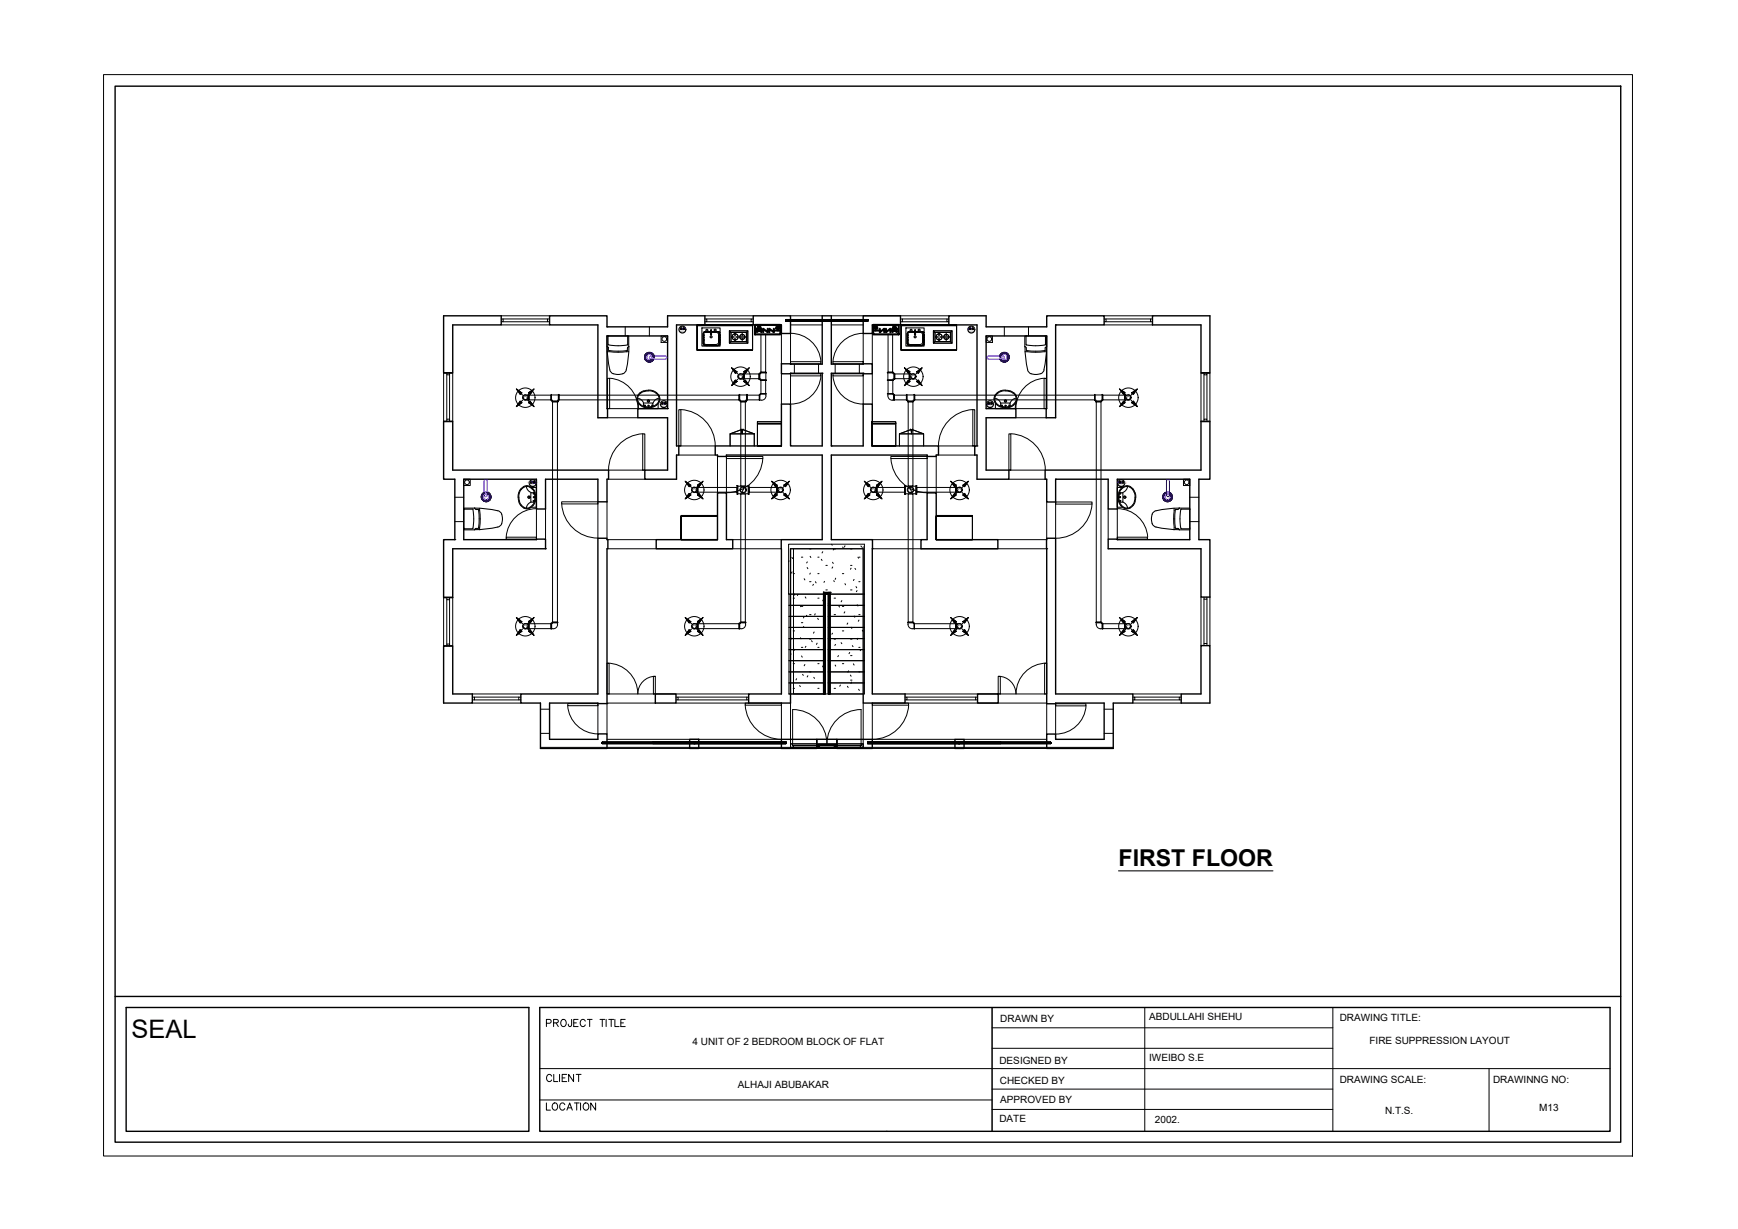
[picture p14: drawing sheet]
<svg xmlns="http://www.w3.org/2000/svg" width="420mm" height="297mm" viewBox="0 0 420 297" stroke-linecap="round" stroke-linejoin="round" font-family="sans-serif">
<defs><g id="words">
<text font-size="6.1" x="31.8" y="250.8">SEAL</text>
<text font-size="5.6" x="270.4" y="209.3">FIRST FLOOR</text>
<text font-size="4.9" x="130.9" y="269.5">LOCATION</text>
<text font-size="4.4" x="130.9" y="262.5">CLIENT</text>
<g font-size="2.4">
<text x="241.8" y="247">DRAWN BY</text>
<text x="277.8" y="246.6">ABDULLAHI SHEHU</text>
<text x="323.9" y="246.8">DRAWING TITLE:</text>
<text x="167.4" y="252.6">4 UNIT OF 2 BEDROOM BLOCK OF FLAT</text>
<text x="241.6" y="257.2">DESIGNED BY</text>
<text x="277.8" y="256.5">IWEIBO S.E</text>
<text x="331.1" y="252.4">FIRE SUPPRESSION LAYOUT</text>
<text x="178.4" y="262.9">ALHAJI ABUBAKAR</text>
<text x="241.7" y="261.9">CHECKED BY</text>
<text x="323.9" y="261.7">DRAWING SCALE:</text>
<text x="360.9" y="261.7">DRAWINNG NO:</text>
<text x="241.8" y="266.5">APPROVED BY</text>
<text x="334.8" y="269.3">N.T.S.</text>
<text x="372.1" y="268.5">M13</text>
<text x="241.6" y="271.2">DATE</text>
<text x="279.2" y="271.5">2002.</text>
</g>
<g font-size=".5">
<text x="164.5" y="80.2">W/H</text>
<text x="234.4" y="80.2">W/H</text>
<text x="160" y="98.3">W/H</text>
<text x="238.9" y="98.3">W/H</text>
<text x="128.2" y="117.4">W/H</text>
<text x="270.6" y="117.4">W/H</text>
</g>
</g></defs>
<!-- layer: G-ANNO-TTLB -->
<g fill="none" stroke="#000" stroke-width=".24">
<path d="M130.5 258.3h258.7M132.1 247.3l1-.1 .1-.2v-.5l-1.1-.1v1.7M133.8 247.2l1-.1 .2-.2-.1-.4-1.1-.1v1.7M134.4 247.2l.6 .9M135.9 246.5a.81 .81 0 0 1 1 .7 .81 .81 0 0 1-1 .8l-.3-.5v-.4zM138.2 246.4l-.1 1.5-.4 .2-.3-.6M138.7 247.2h.6M139.8 246.4h-1.1v1.7h1.1M141.5 246.8a.63 .63 0 0 0-.7-.4 .63 .63 0 0 0-.5 .7v.4a.63 .63 0 0 0 .5 .6 .63 .63 0 0 0 .7-.4M142 246.4h1.1M142.6 246.4v1.7M145 246.4h1.2"/>
<path d="M145.6 246.4v1.7M146.5 246.4v1.7M147.2 246.4h1.2M147.8 246.4v1.7M148.6 246.4v1.7h1.1M150.1 247.2h.6M151.1 246.4h-1v1.7h1M239.8 243.5v29.9M239.8 253.4h82.4M239.8 248.4h82.4M130.5 265.9h109.3M239.8 268.1h82.4"/>
<path d="M239.8 263.2h82.4"/>
</g>
<!-- layer: G-ANNO-TTLB-THIN -->
<path d="M25 18h369.6v261.4h-369.6zM239.8 243.5v29.9M276.7 243.5v29.9M322.2 243.5v29.9M360 258.3v15.1" fill="none" stroke="#000" stroke-width=".24"/>
<!-- layer: G-ANNO-TTLB-MEDM -->
<path d="M27.8 20.8h364v255.3h-364zM27.8 240.8h364M30.5 243.5h97.4v29.9h-97.4zM130.5 243.5h258.7v29.9h-258.7z" fill="none" stroke="#000" stroke-width=".34"/>
<!-- layer: 0 -->
<g fill="none" stroke="#000" stroke-width=".25">
<path d="M169.7 79.2h4.4v4.5h-4.4zM171.8 79.8v1.1M171.8 79.8h.2v1.1h-.2M219 79.2h4.4v4.5h-4.4zM221.1 79.8v1.1M221.1 79.8h.2v1.1h-.2M170.5 83.3h2.7M171.8 80.3h-1.2l-.5 .3v2.2l.2 .4h.3M172 80.3h1.2l.4 .3 .1 2.1-.2 .5h-.3M219.4 80.9v1.9M219.4 82.7l.1 .3 .4 .2M219.9 80.3h1.2"/>
<path d="M219.9 83.3h2.6M219.9 80.3l-.4 .3-.1 .2M221.3 80.3h1.2l.5 .3v2.1v.3l-.5 .2M270.4 210.5h37.3M394.6 279.4h.1"/>
<circle cx="170.9" cy="79.8" r=".23"/>
<circle cx="172.9" cy="79.8" r=".23"/>
<circle cx="220.3" cy="79.8" r=".23"/>
<circle cx="222.2" cy="79.8" r=".23"/>
<circle cx="171.9" cy="81.4" r=".23"/>
<circle cx="221.2" cy="81.4" r=".23"/>
</g>
<!-- layer: A-WALL -->
<g fill="none" stroke="#000" stroke-width=".24">
<path d="M121.2 76.3h11.7M121.2 78.5h11.7M146.7 79h.1M151.1 79v2.2M157 79v2.2M170.4 78.5h.1M170.4 76.3h11.7M170.4 78.5h11.7M191.1 76.3h7.7M191.1 78.5h7.7M201 76.3h28.4M201 78.5h7.7"/>
<path d="M217.7 78.5h11.7M242.8 79v2.2M248.6 79v2.2M255.2 78.5h.1M266.9 76.3h11.7M266.9 78.5h11.7M107.2 90.2h2.2M107.2 90.1v11.7M109.4 90.1v11.7M146.7 81.2h.1M146.9 98.8h7.3M161.4 98.8h.1"/>
<path d="M188.9 80.6v7.3M188.9 90.3v7.4M191.1 90.2h.1M191.1 88h.1M191.1 80.6v7.3M191.1 90.3v7.4M192 88v2.2M197.9 88v2.2M198.8 90.2h.1M201.9 88v2.2M207.7 88v2.2M208.7 90.2h.1"/>
<path d="M208.7 80.6v7.3M208.7 90.3v7.4M210.9 80.6v17.1M245.6 98.8h7.3M290.3 90.2h2.2M290.3 90.1v11.7M292.5 90.1v11.7M107.2 101.9h2.2M146.9 101h7.3M147.1 113.6h8.8M147.1 115.8h8.8M164.1 107.8h.1"/>
<path d="M164.1 107.8h8.8M164.1 110h8.8M173.5 110.3v8.8M175.6 110.3v8.8M201 107.8h.1M224.1 110.3v8.8M226.3 110.3v8.8M226.9 107.8h8.7M226.9 110h8.7M236.2 107.8h.1M243.9 113.6h8.8M243.9 115.8h8.8"/>
<path d="M245.6 101h7.3M255.2 115.8h.1M290.3 101.9h2.2M110 130.4h.1M110 126.1h2.1M110 120.2h2.1M129.7 123v7.3M131.9 132.6h.1M131.9 123v7.3M144.5 121.3v8.8M146.7 121.3v8.8M147 130.4h11.6"/>
<path d="M147 132.6h41.9M177.1 130.4h11.8M210.9 132.6h.1M210.9 130.4h11.7M210.9 132.6h42.1M241.2 130.4h11.8M253 132.6h.1M253 121.3v8.8M255.2 121.3v8.8M267.9 123v7.3M270.1 130.4h.1M270.1 123v7.3"/>
<path d="M287.6 126.1h2.2M287.6 120.2h2.2M107.2 144.3h2.2M107.2 156h2.2M107.2 144.4v11.8M109.4 144.4v11.8M290.3 144.3v11.7M292.5 144.3v11.7M114.2 167.7h11.7M114.2 169.9h11.7M130.7 177.2h2.2M130.7 171.4h2.2"/>
<path d="M144.5 170.1v7.3M146.7 170.1h.1M146.7 167.7h34.3M146.7 169.9h11.7M146.7 170.1v7.3M163.4 169.9h17.6M188.9 169.9v8.8h-42.2M191.1 169.9v11M197.5 178.7h4.8M208.7 169.9v11M210.9 169.9v8.8h20M218.8 167.7h34.2"/>
<path d="M218.8 169.9h34.2M233.1 178.7h19.9M253 170.1v7.3M255.2 178.7h.1M255.2 170.1v7.3M266.9 177.2h2.2M266.9 171.4h2.2M273.9 167.7h11.7M273.9 169.9h11.7M146.7 180.9h20M168.9 180.9h100.2"/>
</g>
<!-- layer: A-FLOR-HRAL -->
<g fill="none" stroke="#000" stroke-width=".24">
<path d="M190 77.3v.3v-.3v.3v-.3v.3v-.3v.3v-.3v.3v-.3v.3v-.3h19.8v.3v-.3v.3v-.3v.3v-.3v.3v-.3v.3v-.3v.3v-.3zM190 77.2v.4v-.4h19.8v.4v-.4v.4h-19.8zM190 77.6h19.8M199.1 143l.3 .5zM199.1 143.3h.3v24.4h-.3zM199.1 143.1v24.6M199.1 143.2h1.5v24.5h-.3v-24.2h-.9v24.2h-.3zM199.2 143.2l.3 .4zM199.2 143.2h1.3M199.4 143.4v24.3M199.5 143.6h1M200.3 143.3v24.4"/>
<path d="M200.3 143.2l.3 .1-.1 .3a.2 .2 0 0 0 .1-.3 .2 .2 0 0 0-.3 0 .2 .2 0 0 0 .1 .3l-.1-.2zM200.6 143.3v24.4M145.6 179.7h44.4v-.3v.3h-22.2v-.3v.3M145.6 179.4v.3v-.3h22.3v.3v-.3v.3h-22.3zM145.6 179.4h44.4M157.8 179.7v-.3v.3v-.3v.3v-.3v.3v-.3v.3v-.3v.3v-.3v.3h10.3v-.3v.3M157.8 179.7v-.3v.3h10.3v-.3v.3M167.8 179.7v-.3v.3v-.3v.3v-.3v.3v-.3v.3v-.3v.3v-.3v.3h22.2v-.3v.3v-.3v.3v-.3v.3v-.3v.3v-.3v.3v-.3v.3h-44.4v-.3v.3v-.3v.3v-.3v.3v-.3v.3v-.3v.3v-.3v.3h22.3v-.3v.3M167.8 179.4v.3v-.3h22.2v.3v-.3v.3h-22.2zM199.1 167.7h.3zM200.3 167.7h.3zM200.3 167.7v-24.1h-1.1v-.4h1.4v24.5"/>
<path d="M200.3 167.7h.3M209.8 179.4v.3v-.3h22.2v.3v-.3v.3h-22.2zM209.8 179.7h44.2M231.7 179.4v.3v-.3v.3v-.3v.3v-.3v.3v-.3v.3v-.3v.3v-.3h10.2v.3v-.3M231.7 179.4v.3v-.3h10.2v.3v-.3M231.8 179.4v.3v-.3v.3v-.3v.3v-.3v.3v-.3v.3v-.3v.3v-.3h22.2v.3v-.3v.3v-.3v.3v-.3v.3v-.3v.3v-.3v.3v-.3h-44.2v.3v-.3v.3v-.3v.3v-.3v.3v-.3v.3v-.3v.3v-.3h22.2v.3v-.3M231.8 179.4v.3v-.3h22.2v.3v-.3v.3h-22.2zM232 179.4v.3v-.3h-22.2v.3v-.3h44.2"/>
<circle cx="200.5" cy="143.4" r=".2"/>
</g>
<!-- layer: A-FLOR -->
<path d="M191.8 132.6v35.1h16.9M130.7 180.6h138.4" fill="none" stroke="#000" stroke-width=".24"/>
<!-- layer: A-DOOR -->
<g fill="none" stroke="#000" stroke-width=".24">
<path d="M146.9 91.4h.5v7.4h-.5zM147.4 91.4a7.3 7.3 0 0 1 6.8 7.3M164.1 99h.5v8.8h-.5zM164.6 99a8.8 8.8 0 0 1 8.3 8.8M191.1 90.3h7.3v.5h-7.3zM191.1 87.4h7.3v.5h-7.3zM191.1 80.6a7.3 7.3 0 0 1 7.4 6.8M198.5 90.8a7.3 7.3 0 0 1-7.4 6.9M201.4 90.3h7.3v.5h-7.3zM201.4 87.4h7.3v.5h-7.3zM201.4 90.8a7.3 7.3 0 0 0 7.3 6.9M208.7 80.6a7.3 7.3 0 0 0-7.3 6.8"/>
<path d="M235.2 99a8.8 8.8 0 0 0-8.3 8.8M235.2 99h.4v8.8h-.4zM252.4 91.4h.5v7.4h-.5zM252.4 91.4a7.3 7.3 0 0 0-6.8 7.3M155.4 104.9h.5v8.7h-.5zM155.4 104.8a8.8 8.8 0 0 0-8.3 8.8M175.6 110.3h8.8v.5h-8.8zM184.4 110.8a8.8 8.8 0 0 1-8.8 8.3M215.4 110.3h8.7v.5h-8.7zM215.4 110.8a8.8 8.8 0 0 0 8.7 8.3M243.9 104.9h.5v8.7h-.5zM244.4 104.8a8.8 8.8 0 0 1 8.3 8.8"/>
<path d="M122.4 129.8h7.3v.5h-7.3zM129.7 122.9a7.3 7.3 0 0 0-7.3 6.9M135.8 121.3h8.7v.5h-8.7zM135.8 121.8a8.8 8.8 0 0 0 8.8 8.2M255.2 121.3h8.8v.5h-8.8zM264 121.8a8.8 8.8 0 0 1-8.8 8.3M270.1 129.8h7.3v.5h-7.3zM270.1 122.9a7.3 7.3 0 0 1 7.3 6.9M137.2 170.5a7.3 7.3 0 0 0 7.4 6.9M137.3 170.1h7.2v.5h-7.2zM146.7 160.3h.5v7.4h-.5zM146.8 160.3a7.4 7.4 0 0 1 7.4 7.4 4.3 4.3 0 0 1 4.2-4.3"/>
<path d="M158 163.5h.4v4.2h-.4zM180.1 169.9h8.8v.5h-8.8zM180.2 170.4a8.8 8.8 0 0 0 8.7 8.3M191.6 171.5v8.3M191.6 171.5a8.3 8.3 0 0 1 8.3 8.3 8.3 8.3 0 0 1 8.3-8.3M208.2 171.5v8.3M210.9 169.9h8.7v.5h-8.7zM219.7 170.4a8.8 8.8 0 0 1-8.8 8.3M241.3 163.5h.5v4.2h-.5zM252.5 160.3h.5v7.4h-.5zM253.1 160.3a7.5 7.5 0 0 0-7.5 7.4 4.3 4.3 0 0 0-4.3-4.3M255.2 170.1h7.3v.5h-7.3z"/>
<path d="M262.5 170.6a7.3 7.3 0 0 1-7.3 6.8"/>
</g>
<!-- layer: A-DOOR-FRAM -->
<path d="M191.1 179.8h.5l.2 .8v-.4h16.2v.4h-16.9zM191.1 179.8h17.6v.8h-17.6zM191.6 179.8h16.6v.4h-16.6zM208.2 179.8h.5v.8h-.7zM208.2 179.8h.1M208 180.2h.1" fill="none" stroke="#000" stroke-width=".24"/>
<!-- layer: Q-SPCQ -->
<g fill="none" stroke="#000" stroke-width=".24">
<path d="M168.5 78.5h13.4v6.1h-13.4zM176.3 80h4.5v2.9h-4.5zM176.3 80l.4 .3M180.8 80l-.4 .3M217.9 78.5h13.3v6.1h-13.3zM225.7 80h4.4v2.9h-4.4zM225.7 80l.3 .3M230.1 80l-.3 .3M176.7 80.3h3.7v2.3h-3.7zM176.7 82.6l-.4 .3M176.8 81.4h.6M177.7 80.6v.6"/>
<path d="M177.7 81.7v.6M177.9 81.4h.4M178.9 81.4h.4M179.4 80.6v.7M179.4 81.6v.7M179.6 81.4h.6M180.4 82.6l.4 .3M226 80.3h3.8v2.3h-3.8zM226 82.6l-.3 .3M226.2 81.4h.6M227 80.6v.6M227 81.7v.6"/>
<path d="M227.3 81.4h.3M228.2 81.4h.4M228.7 80.6v.7M228.7 81.6v.7M229 81.4h.5M229.8 82.6l.3 .3M183.1 101.9h5.8v5.9h-5.8zM183.1 102.4h5.8zM183.1 107.8h5.8M210.7 101.9h5.8v5.9h-5.8zM210.7 102.4h5.8zM210.7 107.8h5.8"/>
<path d="M164.6 124.8h8.9v5.6h-8.9v-5.6h8.9v5.6h-8.9zM226.3 124.8h8.8v5.6h-8.8v-5.6h8.8v5.6h-8.8z"/>
<circle cx="177.7" cy="81.4" r=".74"/>
<circle cx="179.4" cy="81.4" r=".61"/>
<circle cx="227" cy="81.4" r=".74"/>
<circle cx="228.8" cy="81.4" r=".61"/>
</g>
<!-- layer: Q-CASE -->
<g fill="none" stroke="#000" stroke-width=".24">
<path d="M170 83v.2M170 82.9h.1M170 82.8h.1M170 82.6h.1M170 82.4h.1M170 82.3h.1M170 82.1h.1M170 81.9h.1M170 81.6h.1M170 81.5h.1M170 81.3h.1M170 81.1h.1"/>
<path d="M170 80.8h.1M170 80.9v.1M170 81.1v.1M170 81.3v.2M170 81.7v.1M170 81.9v.1M170 82.2v.1M170 82.5v.1M170 82.6v.2M170 80.5v.3M170.1 83.3h.1M170.1 80.3h.1"/>
<path d="M170.1 80.4h.1M170.1 83.4h.1M170.2 80.3h-.1M170.2 83.5h.1M170.3 80.2h.1M170.3 83.5h.2M170.5 80.1l-.2 .1M170.6 83.5h.1M170.6 80.1h.1M170.7 83.5h.1M170.7 80.1h.1M170.9 83.5h.1"/>
<path d="M170.9 80.1h.1M171 83.5h.1M171 80.1h.1M171.1 83.5h.1M171.1 80.1h.1M171.2 83.5h.1M171.2 80.1h.1M171.4 83.5h.1M171.4 80.1h.1M171.5 83.5h.1M171.5 80.1h.1M171.5 83.5h.2"/>
<path d="M171.5 80.1h.2M171.7 83.5h.1M171.7 80.1h.1M171.8 83.5h.1M171.8 80.1h.1M171.9 80.1h.1M172 83.5h.1M172 80.1h.1M172.2 83.5h.1M172.2 80.1h.1M172.3 83.5h.1M172.3 80.1h.1"/>
<path d="M172.4 83.5h.1M172.4 80.1h.1M172.5 83.5h.1M172.5 80.1h.1M172.7 83.5h.1M172.7 80.1h.1M172.8 83.5h.1M172.8 80.1h.1M172.8 83.5h.2M172.8 80.1h.2M173 83.5h.1M173 80.1h.1"/>
<path d="M173.1 83.5h.1M173.1 80.1h.1M173.2 83.5h.1M173.2 80.1h.1M173.3 83.5h.1M173.3 80.1h.1M173.3 83.5h.3M173.3 80.1l.3 .1M173.6 83.5h.1M173.7 80.2h.1M173.7 80.3h.1M173.8 83.4h-.1"/>
<path d="M173.8 80.3h.1M173.8 83.3h.1M173.8 80.4h.1M173.9 83v.2M173.9 80.5v.3M173.9 80.8h.1M173.9 81h.1M173.9 81.3h.1M173.9 81.5h.1M173.9 81.6h.1M173.9 81.9h.1M173.9 82.1h.1"/>
<path d="M173.9 82.3h.1M173.9 82.4h.1M173.9 82.6h.1M173.9 82.8h.1M173.9 82.9h.1M173.9 80.9v.1M173.9 81.1v.1M173.9 81.3v.2M173.9 81.7v.1M173.9 81.9v.1M173.9 82.2v.1M173.9 82.5v.1"/>
<path d="M173.9 82.6v.2M219.3 83v.2M219.3 82.9h.1M219.3 82.8h.1M219.3 82.6h.1M219.3 82.4h.1M219.3 82.3h.1M219.3 82.1h.1M219.3 81.9h.1M219.3 81.6h.1M219.3 81.5h.1M219.3 81.3h.1"/>
<path d="M219.3 81.1h.1M219.3 80.8h.1M219.3 80.9v.1M219.3 81.1v.1M219.3 81.3v.2M219.3 81.7v.1M219.3 81.9v.1M219.3 82.2v.1M219.3 82.5v.1M219.3 82.6v.2M219.3 80.5v.3M219.4 83.3h.1"/>
<path d="M219.4 80.3h.1M219.4 80.4h.1M219.4 83.4h.1M219.5 80.3h-.1M219.6 83.5h.1M219.6 80.2h.1M219.6 83.5h.3M219.9 80.1l-.3 .1M219.9 83.5h.1M219.9 80.1h.1M220 83.5h.1M220 80.1h.1"/>
<path d="M220.2 83.5h.1M220.2 80.1h.1M220.3 83.5h.1M220.3 80.1h.1M220.4 83.5h.1M220.4 80.1h.1M220.5 83.5h.2M220.5 80.1h.2M220.8 83.5h.1M220.8 80.1h.1M221 80.1h.1M221 83.5h.1"/>
<path d="M221.1 83.5h.1M221.1 80.1h.1M221.2 83.5h.1M221.2 80.1h.1M221.3 83.5h.1M221.3 80.1h.1M221.3 83.5h.2M221.3 80.1h.2M221.5 83.5h.1M221.5 80.1h.1M221.5 83.5h.2M221.5 80.1h.2"/>
<path d="M221.8 83.5h.1M221.8 80.1h.1M221.9 83.5h.2M221.9 80.1h.2M222.1 83.5h.1M222.1 80.1h.1M222.3 83.5h.1M222.3 80.1h.1M222.4 83.5h.1M222.4 80.1h.1M222.6 80.1h.1M222.6 83.5h.1"/>
<path d="M222.7 83.5h.1M222.7 80.1h.1M222.7 83.5h.2M222.7 80.1l.2 .1M222.9 83.5h.1M222.9 80.2h.1M223 80.2h.1M223 83.4v.1M223 80.3h.1M223.1 83.4h-.1M223.2 83.3h.1M223.2 80.4h.1"/>
<path d="M223.2 80.3h.1M223.2 80.5v.3M223.2 83v.2M223.2 80.8h.1M223.2 81h.1M223.2 81.3h.1M223.2 81.5h.1M223.2 81.6h.1M223.2 81.9h.1M223.2 82.1h.1M223.2 82.3h.1M223.2 82.4h.1"/>
<path d="M223.2 82.6h.1M223.2 82.8h.1M223.2 82.9h.1M223.2 80.9v.1M223.2 81.1v.1M223.2 81.3v.2M223.2 81.7v.1M223.2 81.9v.1M223.2 82.2v.1M223.2 82.5v.1M223.2 82.6v.2M179.2 103.7l.2 1.2 .2-1.2"/>
<path d="M179.3 103.8l-2.8 1.1M179.5 103.8l2.8 1.1M182.3 104.9h-5.8v2.9M182.3 104.9v2.9M220.1 103.7l.3 1.2 .2-1.2M220.3 103.8l-2.9 1.1M220.4 103.8l2.9 1.1M223.3 104.9h-5.9v2.9M223.3 104.9v2.9M164.6 124.6h8.9v5.8h-8.9zM226.3 124.6h8.8v5.8h-8.8z"/>
</g>
<path d="M168.5 78.5h13.4v6.1h-13.4zM168.5 78.7h13.4M217.9 78.5h13.3v6.1h-13.3zM217.9 78.7h13.3" fill="none" stroke="#000" stroke-width=".25"/>
<!-- layer: S-STRS -->
<g fill="none" stroke="#000" stroke-width=".24">
<path d="M190.8 135.6l-.2 .2M191.4 134.7l.2 .3M191.5 138.2l-.2 .3M191.7 138.6h.4M193.7 134.7h.4M194.4 139.9l.2 .3M195.1 137.2l.2 .3M195.2 135.8l-.2 .3M195.7 132.7h.4M195.8 134.5l.2 .2M195.9 138.5l-.1 .3M197.7 134.7h.3"/>
<path d="M197.7 138.6h.3M198.6 135.2l.1 .3M198.9 133.4l-.2 .2M199.7 136.7h.3M201.1 131.5l.1 .3M201.3 135.9l.1 .3M201.3 137l-.2 .3M202 132.7h-.4l-.2 .2M202 139.7l-.1 .3M203.6 138.6h.4M203.7 132.2l.2 .3M204.3 131.9l-.2 .3"/>
<path d="M205.6 136.7h.4M205.6 132.7h.4M205.8 137.3l-.2 .3M206.7 137.4l.2 .2M207.4 134.7l.2 .2M207.6 134.7h.3M208.1 132l.2 .2M208.7 132.2l-.2 .3M190.7 143.6l-.1-12.1h18.4v12.1M190.7 143.6v24.1h8.8v-24.1M190.7 143.6h18.3M190.7 149h8.8"/>
<path d="M190.7 159.7h8.8M190.7 157h8.8M190.7 154.3h8.8M190.7 151.6h8.8M190.7 146.3h8.8M191.1 157.8l.1 .3M191.4 154.2l-.2 .3M191.7 144.6h.4M191.7 152.5h.4M192 143.6l.1 .2M192.1 156.9l-.1 .3M192.9 143.6l-.1 .3"/>
<path d="M193.5 154.1l.1 .3M193.6 146.3l-.1 .3M193.7 146.6h.4M193.7 156.5h.4M193.7 150.5h.4M193.8 158.5l.1 .3M194.2 151.4l.2 .3M194.4 149.1l-.2 .3M194.7 144.3l.1 .3M194.8 156.2l-.1 .3M195 148.7l.1 .3M195.7 140.6h.4"/>
<path d="M195.7 148.5h.4M195.7 154.5h.4M196.2 154.9l.2 .2M196.7 141.2l-.2 .3M196.8 152.7l-.1 .3M197.1 148.3l-.2 .3M197.1 140.6l.2 .3M197.5 155.4l-.1 .3M197.7 149.4l.1 .3M197.7 144.6h.3M197.7 156.5h.3M199.1 144.9l-.2 .3"/>
<path d="M199.2 160l.1 .3M199.3 140.5l-.1 .3M199.7 142.6h.3M200.2 143.6v24.1h8.8v-24.1M200.2 145.9l.1 .1M200.2 149h8.8M200.2 159.7h8.8M200.2 157h8.8M200.2 154.3h8.8M200.2 151.6h8.8M200.2 146.3h8.8M200.4 150.2l.1 .3"/>
<path d="M200.6 154.6l.2 .3M200.8 143l.2 .3M201.3 153l-.2 .3M201.6 140.3l.1 .3M201.6 144.6h.4M201.6 148.5h.4M201.6 154.5h.4M202 155.7l-.2 .3M202.7 158.5l-.2 .2M202.8 146.5l.2 .2M203.3 155.3l.2 .3M203.5 145.2l-.2 .3"/>
<path d="M203.6 146.6h.4M203.6 152.5h.4M204.2 147.9l-.1 .3M204.3 141.1l.1 .3M204.9 150.6l-.1 .3M205.4 157.7l-.2 .3M205.6 142.6h.4M205.6 154.5h.4M205.6 158.5h.4M205.8 151.6l.1 .3M206.1 156l.1 .3M206.5 140l-.2 .3"/>
<path d="M206.5 148.9l.1 .3M206.9 141.8l.2 .3M207.2 142.7l-.2 .3M207.2 146.2l.2 .3M207.4 154.3l-.2 .3M207.6 140.6h.3M207.6 148.5h.3M207.6 156.5h.3M207.7 149.9l-.2 .3M208.1 157l-.1 .3M208.5 152.3l.1 .3M190.7 162.4h8.8"/>
<path d="M190.7 165.1h8.8M191.7 160.4h.4M191.7 166.4h.4M192.6 164l-.2 .3M193.3 165.7l.2 .2M194 163l.2 .2M194.6 160.6l-.2 .3M195.3 163.3l-.2 .3M196.7 163.7l.2 .3M197.7 160.4h.3M197.7 166.4h.3M199 160.9l-.1 .3"/>
<path d="M199.4 164.4l.1 .1M200.2 162.4h8.8M200.2 165.1h8.8M200.5 166.3l-.2 .3M201.6 166.4h.4M201.9 160.7l.1 .3M203.2 165.6l-.2 .3M203.6 160.4h.4M204.9 165.9l.1 .3M205.2 162.1l-.2 .3M205.6 163.2l.2 .2M205.6 164.4h.4"/>
<path d="M205.9 164.8l-.2 .3M206.3 160.4l.2 .3M207.6 166.6l.1 .3"/>
</g>
<!-- layer: A-WALL -->
<g fill="none" stroke="#000" stroke-width=".34">
<path d="M107.2 76.3h14v2.2h-11.8v11.6h-2.2zM132.9 76.3h13.8v2.7h14.7v-2.7h9v2.2h-6.9v29.3h.6v2.2h-.6v5.8h-7.6v-2.2h5.5v-12.6h-7.2v-2.2h7.2v-17.6h-14.7l.2 19.8h-2.4v-22.5h-11.6zM182.1 76.3h9v4.3h-2.2v-2.1h-6.8zM198.8 76.3h2.2v11.7l9.9-.1v2.4l-9.9-.1v17.6h7.7v-10.1h2.2v10.1h16v2.2h-.6v.3h-2.2v-.3h-23.1v20.4h9.9v37.3h7.9v2.2h-10.1v-37.3h-17.6v37.3h-10.1v-2.2h7.9v-37.3h9.9v-20.4h-23.2v.3h-2.1v-.3h-.6v-2.2h16v-10.1h2.2v10.1h7.7v-17.6l-9.9 .1v-2.4l9.9 .1zM208.7 76.3h9v2.2h-6.8v2.1h-2.2zM229.4 76.3h9v2.7h14.6v-2.7h13.9v2.2h-11.7v22.5h-2.3l.1-19.8h-14.6v17.6h7.2v2.2h-7.2v12.6h5.5v2.2h-7.7v-5.8h-.6v-2.2h.6v-29.3h-6.8zM278.6 76.3h13.9v13.8h-2.2v-11.6h-11.7zM107.2 101.8h2.2v11.8h37.7v2.2h-.4v5.5h-2.2v-5.5h-12.6v7.2h-2.2v-7.2h-17.6v14.6l19.8-.1v2.3h-22.5v11.8h-2.2v-14h2.8v-14.6h-2.8zM224.1 119.1h2.2v11.3h14.9v2.2h-18.6v-2.2h1.5zM252.7 113.6h37.6v-11.8h2.2v14h-2.7v14.6h2.7v13.9h-2.2v-11.7h-22.4v-2.3l19.7 .1v-14.6h-17.5v7.2h-2.2v-7.2h-12.7v5.5h-2.2v-5.5h-.3zM144.5 130.1h2.2v.3h.3v2.2h-.3v37.5l-13.8-.2v8.8h11.6v-1.3h2.2v3.5h-16v-11h-4.8v-2.2h18.6zM158.6 130.4h14.9v-11.3h2.1v11.3h1.5v2.2h-18.5z"/>
<path d="M253 130.1h2.2v37.6h18.7v2.2h-4.8v11h-16.1v-3.5h2.2v1.3h11.7v-8.8h-11.7v.2h-2.2zM107.2 156.2h2.2v11.5h4.8v2.2h-7zM290.3 156h2.2v13.9h-6.9v-2.2h4.7zM158.4 167.7h5v2.2h-5zM166.7 178.7h2.2v2.2h-2.2zM188.9 178.7h8.6v2.2h-8.6zM202.3 178.7h8.6v2.2h-8.6zM230.9 178.7h2.2v2.2h-2.2zM236.3 167.7h5v2.2h-5z"/>
</g>
<!-- layer: A-GLAZ -->
<g fill="none" stroke="#000" stroke-width=".24">
<path d="M121.2 77.1h.4v.7h-.4M121.6 77.1h10.7M121.6 77.8h10.7M132.9 77.1h-.6v.7h.6M170.4 77.1h.5v.7h-.5M170.9 77.1h10.7M170.9 77.8h10.7M182.1 77.1h-.5v.7h.5M217.7 77.1h.5v.7h-.5M218.2 77.1h10.7M218.2 77.8h10.7M229.4 77.1h-.5v.7h.5"/>
<path d="M266.9 77.1h.5v.7h-.5M267.4 77.1h10.7M267.4 77.8h10.7M278.6 77.1h-.5v.7h.5M108 90.1v.5h.7v-.5M108 90.6v10.7M108.7 90.6v10.7M291.1 90.1v.5h.7v-.5M291.1 90.6v10.7M291.8 90.6v10.7M108 101.8v-.5h.7v.5M291.1 101.8v-.5h.7v.5"/>
<path d="M108 144.4v.5h.7v-.5M108 156.2v-.5h.7v.5M108 144.9v10.8M108.7 144.9v10.8M291.1 144.3v.5h.7v-.5M291.1 156v-.5h.7v.5M291.1 144.8v10.7M291.8 144.8v10.7M114.2 168.5h.5v.7h-.5M114.7 169.2h10.7M114.7 168.5h10.7M125.9 168.5h-.5v.7h.5"/>
<path d="M163.4 168.5h.5v.7h-.5M163.9 169.2h16.6M163.9 168.5h16.6M181 168.5h-.5v.7h.5M218.8 168.5h.5v.7h-.5M219.3 169.2h16.6M219.3 168.5h16.6M236.3 168.5h-.4v.7h.4M273.9 168.5h.4v.7h-.4M274.3 169.2h10.8M274.3 168.5h10.8M285.6 168.5h-.5v.7h.5"/>
<path d="M197.5 180h4.8M197.6 180.9v-.4h.5v.4M197.8 180v.5M202 180.5h-.4v.4h.7v-2.2h-4.8v2.2h4.8M202 180l.2 .9"/>
</g>
<path d="M198.1 180.7h3.5" fill="none" stroke="#000" stroke-width=".25"/>
<!-- layer: 0 -->
<g fill="none" stroke="#000" stroke-width=".3">
<circle cx="164.6" cy="79.4" r=".19"/>
<circle cx="165" cy="79.7" r=".83"/>
<circle cx="165.3" cy="79.4" r=".19"/>
<circle cx="234.5" cy="79.4" r=".19"/>
<circle cx="234.8" cy="79.7" r=".83"/>
<circle cx="235.2" cy="79.4" r=".19"/>
<circle cx="160.1" cy="97.5" r=".19"/>
<circle cx="160.5" cy="97.7" r=".83"/>
<circle cx="160.8" cy="97.5" r=".19"/>
<circle cx="239" cy="97.5" r=".19"/>
<circle cx="239.3" cy="97.7" r=".83"/>
<circle cx="239.7" cy="97.5" r=".19"/>
<circle cx="128.4" cy="116.6" r=".19"/>
<circle cx="128.8" cy="116.8" r=".83"/>
<circle cx="129.1" cy="116.6" r=".19"/>
<circle cx="270.7" cy="116.6" r=".19"/>
<circle cx="271.1" cy="116.8" r=".83"/>
<circle cx="271.4" cy="116.6" r=".19"/>
</g>
<g fill="#cd2027" stroke="#cd2027" stroke-width=".24">
<path d="M164.5 79.3h.2z"/>
<path d="M164.4 79.6h.3z"/>
<path d="M160 97.3h.2z"/>
<path d="M160 97.4h.2z"/>
<path d="M159.9 97.7h.3z"/>
<path d="M160 97.7h.2z"/>
<path d="M128.3 116.4h.2z"/>
<path d="M128.2 116.7h.3z"/>
<path d="M128.3 116.8h.2z"/>
<path d="M235.1 79.2h.1z"/>
<path d="M235 79.3h.3z"/>
<path d="M235 79.6h.3z"/>
<path d="M235.1 79.6h.1z"/>
<path d="M271.3 116.4h.2z"/>
<path d="M271.3 116.8h.2z"/>
<path d="M164.6 79.2h.1zM164.5 79.2h.2z"/>
<path d="M164.5 79.2l.2 .1zM164.5 79.3h.2zM164.4 79.3h.3z"/>
<path d="M164.4 79.3h.4zM164.4 79.3h.4z"/>
<path d="M164.4 79.3l.4 .1zM164.4 79.3l.4 .1z"/>
<path d="M164.4 79.4h.4zM164.4 79.4h.4z"/>
<path d="M164.4 79.4l.4 .1zM164.4 79.4l.4 .1zM164.4 79.5h.4zM164.4 79.5h.4z"/>
<path d="M164.4 79.5h.4zM164.4 79.5h.4z"/>
<path d="M164.4 79.5h.4zM164.4 79.5h.4z"/>
<path d="M164.4 79.5h.4zM164.4 79.5l.3 .1zM164.4 79.6h.3z"/>
<path d="M164.5 79.6h.2zM164.5 79.6h.2z"/>
<path d="M164.5 79.6h.2zM164.5 79.6h.1z"/>
<path d="M160 97.3h.2zM160 97.3h.2z"/>
<path d="M160 97.3l.2 .1zM160 97.3l.2 .1zM159.9 97.4h.3z"/>
<path d="M159.9 97.4h.4zM159.9 97.4h.4z"/>
<path d="M159.9 97.4l.4 .1zM159.9 97.4l.4 .1z"/>
<path d="M159.9 97.5h.4zM159.9 97.5h.4zM159.9 97.5h.4zM159.9 97.5h.4z"/>
<path d="M159.9 97.5h.4zM159.9 97.5h.4z"/>
<path d="M159.9 97.5l.4 .1zM159.9 97.5l.4 .1z"/>
<path d="M159.9 97.6h.4zM159.9 97.6h.4z"/>
<path d="M159.9 97.6h.4zM159.9 97.6l.3 .1zM159.9 97.7h.3z"/>
<path d="M160 97.7h.2zM160 97.7h.2z"/>
<path d="M160 97.7h.2zM160 97.7h.2z"/>
<path d="M128.3 116.4h.2zM128.3 116.4h.2z"/>
<path d="M128.3 116.4h.2zM128.2 116.4h.3z"/>
<path d="M128.2 116.4l.3 .1zM128.2 116.4l.3 .1z"/>
<path d="M128.2 116.5h.3zM128.2 116.5h.3z"/>
<path d="M128.2 116.5h.4zM128.2 116.5h.4z"/>
<path d="M128.2 116.5h.4zM128.2 116.5h.4z"/>
<path d="M128.2 116.5l.4 .1zM128.2 116.5l.4 .1z"/>
<path d="M128.2 116.6h.4zM128.2 116.6h.4z"/>
<path d="M128.2 116.6l.4 .1zM128.2 116.6l.4 .1z"/>
<path d="M128.2 116.7h.4zM128.2 116.7h.3zM128.2 116.7h.3z"/>
<path d="M128.2 116.7h.3zM128.2 116.7l.3 .1z"/>
<path d="M128.2 116.8h.3zM128.2 116.8h.3z"/>
<path d="M128.3 116.8h.2zM128.3 116.8h.2z"/>
<path d="M235.1 79.2h.2zM235.1 79.2h.2z"/>
<path d="M235.1 79.2l.2 .1zM235.1 79.2l.2 .1zM235 79.3h.3z"/>
<path d="M235 79.3h.3zM235 79.3h.3z"/>
<path d="M235 79.3l.3 .1zM235 79.3l.3 .1z"/>
<path d="M235 79.4h.4zM235 79.4h.4z"/>
<path d="M235 79.4l.4 .1zM235 79.4l.4 .1zM235 79.5h.4zM235 79.5h.4z"/>
<path d="M235 79.5h.4zM235 79.5h.3z"/>
<path d="M235 79.5h.3zM235 79.5h.3z"/>
<path d="M235 79.5h.3zM235 79.5l.3 .1zM235 79.6h.3z"/>
<path d="M235 79.6h.3zM235 79.6h.3z"/>
<path d="M235.1 79.6h.1zM235.1 79.6h.2z"/>
<path d="M239.6 97.3h.1zM239.6 97.3h.1z"/>
<path d="M239.6 97.3l.2 .1zM239.6 97.3l.2 .1z"/>
<path d="M239.5 97.4h.3zM239.5 97.4h.3z"/>
<path d="M239.5 97.4h.3zM239.5 97.4h.3z"/>
<path d="M239.5 97.4l.4 .1zM239.5 97.4l.4 .1z"/>
<path d="M239.5 97.5h.4zM239.5 97.5h.4zM239.5 97.5h.4zM239.5 97.5h.4z"/>
<path d="M239.5 97.5h.4zM239.5 97.5h.4z"/>
<path d="M239.5 97.5l.4 .1zM239.5 97.5l.4 .1z"/>
<path d="M239.5 97.6h.4zM239.5 97.6h.3z"/>
<path d="M239.5 97.6l.3 .1zM239.5 97.6l.3 .1z"/>
<path d="M239.5 97.7h.3zM239.5 97.7h.3z"/>
<path d="M239.5 97.7h.3zM239.5 97.7h.2z"/>
<path d="M239.6 97.7h.1zM239.6 97.7h.1z"/>
<path d="M271.3 116.4h.2zM271.3 116.4h.2zM271.3 116.4h.2zM271.3 116.4h.2z"/>
<path d="M271.3 116.4l.2 .1zM271.3 116.4l.2 .1z"/>
<path d="M271.2 116.5h.4zM271.2 116.5h.4zM271.2 116.5h.4zM271.2 116.5h.4z"/>
<path d="M271.2 116.5h.4zM271.2 116.5h.4z"/>
<path d="M271.2 116.5l.4 .1zM271.2 116.5l.4 .1z"/>
<path d="M271.2 116.6h.4zM271.2 116.6h.4z"/>
<path d="M271.2 116.6l.4 .1zM271.2 116.6l.4 .1z"/>
<path d="M271.2 116.7h.4zM271.2 116.7h.4z"/>
<path d="M271.2 116.7h.4zM271.2 116.7h.3z"/>
<path d="M271.2 116.7h.3zM271.2 116.7l.3 .1zM271.3 116.8h.2zM271.3 116.8h.2z"/>
<path d="M271.3 116.8h.2zM271.3 116.8h.2z"/>
</g>
<g fill="#293189" stroke="#293189" stroke-width=".24">
<path d="M165.2 79.2h.2z"/>
<path d="M165.2 79.6h.2z"/>
<path d="M160.8 97.3h.1z"/>
<path d="M160.7 97.7h.2z"/>
<path d="M160.8 97.7h.1z"/>
<path d="M129 116.4h.1z"/>
<path d="M128.9 116.5h.4z"/>
<path d="M129 116.8h.1z"/>
<path d="M234.4 79.2h.1z"/>
<path d="M234.4 79.6h.1z"/>
<path d="M238.9 97.3h.1z"/>
<path d="M238.9 97.7h.1z"/>
<path d="M270.5 116.5h.4z"/>
<path d="M165.2 79.2h.2zM165.2 79.2h.2z"/>
<path d="M165.2 79.2l.2 .1zM165.2 79.2l.2 .1z"/>
<path d="M165.2 79.3h.3zM165.2 79.3h.3z"/>
<path d="M165.2 79.3h.3zM165.1 79.3h.4z"/>
<path d="M165.1 79.3l.4 .1zM165.1 79.3l.4 .1z"/>
<path d="M165.1 79.4h.4zM165.1 79.4h.4z"/>
<path d="M165.1 79.4l.4 .1zM165.1 79.4l.4 .1zM165.1 79.5h.4zM165.1 79.5h.4z"/>
<path d="M165.1 79.5h.4zM165.1 79.5h.4z"/>
<path d="M165.1 79.5h.4zM165.1 79.5h.4z"/>
<path d="M165.1 79.5h.4zM165.1 79.5l.4 .1z"/>
<path d="M165.2 79.6h.3zM165.2 79.6h.2z"/>
<path d="M165.2 79.6h.2zM165.2 79.6h.2z"/>
<path d="M165.2 79.6h.2zM165.2 79.6h.2z"/>
<path d="M160.8 97.3h.1zM160.7 97.3h.2z"/>
<path d="M160.7 97.3l.2 .1zM160.7 97.3l.2 .1z"/>
<path d="M160.7 97.4h.3zM160.7 97.4h.3z"/>
<path d="M160.7 97.4h.3zM160.7 97.4h.3z"/>
<path d="M160.6 97.4l.4 .1zM160.6 97.4l.4 .1z"/>
<path d="M160.6 97.5h.4zM160.6 97.5h.4zM160.6 97.5h.4zM160.6 97.5h.4z"/>
<path d="M160.6 97.5h.4zM160.6 97.5h.4z"/>
<path d="M160.6 97.5l.4 .1zM160.6 97.5l.4 .1z"/>
<path d="M160.6 97.6h.4zM160.6 97.6h.4z"/>
<path d="M160.6 97.6l.4 .1zM160.6 97.6l.4 .1z"/>
<path d="M160.7 97.7h.2zM160.7 97.7h.3z"/>
<path d="M160.7 97.7h.2zM160.7 97.7h.2zM160.7 97.7h.2z"/>
<path d="M129 116.4h.2zM129 116.4h.2z"/>
<path d="M129 116.4h.2zM129 116.4h.2z"/>
<path d="M129 116.4l.2 .1zM129 116.4l.2 .1z"/>
<path d="M128.9 116.5h.4zM128.9 116.5h.4zM128.9 116.5h.4z"/>
<path d="M128.9 116.5h.4zM128.9 116.5h.4z"/>
<path d="M128.9 116.5l.4 .1zM128.9 116.5l.4 .1z"/>
<path d="M128.9 116.6h.4zM128.9 116.6h.4z"/>
<path d="M128.9 116.6h.4zM128.9 116.6l.4 .1z"/>
<path d="M128.9 116.7h.4zM128.9 116.7h.4z"/>
<path d="M128.9 116.7h.3zM128.9 116.7h.4z"/>
<path d="M128.9 116.7l.3 .1zM128.9 116.7l.3 .1z"/>
<path d="M129 116.8h.2zM129 116.8h.2z"/>
<path d="M129 116.8h.2zM129 116.8h.1z"/>
<path d="M234.4 79.2h.1zM234.4 79.2h.1z"/>
<path d="M234.4 79.2l.2 .1zM234.4 79.2l.2 .1z"/>
<path d="M234.3 79.3h.3zM234.3 79.3h.3z"/>
<path d="M234.3 79.3h.3zM234.3 79.3h.3z"/>
<path d="M234.3 79.3l.4 .1zM234.3 79.3l.4 .1z"/>
<path d="M234.3 79.4h.4zM234.3 79.4h.4z"/>
<path d="M234.2 79.4l.5 .1zM234.2 79.4l.5 .1zM234.2 79.5h.5zM234.2 79.5h.5z"/>
<path d="M234.2 79.5h.5zM234.2 79.5h.5z"/>
<path d="M234.3 79.5h.4zM234.3 79.5h.3z"/>
<path d="M234.3 79.5l.3 .1zM234.3 79.5l.3 .1z"/>
<path d="M234.3 79.6h.3zM234.3 79.6h.3z"/>
<path d="M234.3 79.6h.3zM234.3 79.6h.2zM234.4 79.6h.1z"/>
<path d="M238.9 97.3h.2zM238.9 97.3h.2z"/>
<path d="M238.9 97.3l.2 .1zM238.9 97.3l.2 .1z"/>
<path d="M238.9 97.4h.2zM238.8 97.4h.3z"/>
<path d="M238.8 97.4h.4zM238.8 97.4h.4z"/>
<path d="M238.8 97.4l.4 .1zM238.8 97.4l.4 .1z"/>
<path d="M238.8 97.5h.4zM238.8 97.5h.4zM238.8 97.5h.4zM238.8 97.5h.4z"/>
<path d="M238.8 97.5h.4zM238.8 97.5h.4z"/>
<path d="M238.8 97.5l.4 .1zM238.8 97.5l.4 .1z"/>
<path d="M238.8 97.6h.4zM238.8 97.6h.4z"/>
<path d="M238.8 97.6h.4zM238.8 97.6l.3 .1z"/>
<path d="M238.8 97.7h.3zM238.8 97.7h.3z"/>
<path d="M238.9 97.7h.2zM238.9 97.7h.2z"/>
<path d="M238.9 97.7h.2zM238.9 97.7h.1z"/>
<path d="M270.7 116.4h.1zM270.7 116.4h.1z"/>
<path d="M270.6 116.4h.2zM270.6 116.4h.2z"/>
<path d="M270.6 116.4l.3 .1zM270.6 116.4l.3 .1z"/>
<path d="M270.5 116.5h.4zM270.5 116.5h.4zM270.5 116.5h.4z"/>
<path d="M270.5 116.5h.4zM270.5 116.5h.4z"/>
<path d="M270.5 116.5l.4 .1zM270.5 116.5l.4 .1z"/>
<path d="M270.5 116.6h.4zM270.5 116.6h.4z"/>
<path d="M270.5 116.6h.4zM270.5 116.6l.4 .1z"/>
<path d="M270.5 116.7h.4zM270.5 116.7h.4zM270.5 116.7h.4zM270.5 116.7h.4z"/>
<path d="M270.5 116.7h.4zM270.5 116.7l.3 .1z"/>
<path d="M270.6 116.8h.2zM270.6 116.8h.2z"/>
<path d="M270.6 116.8h.2zM270.6 116.8h.1z"/>
</g>
<!-- layer: PDF28_08-DRAINAGE -->
<g fill="none" stroke="#000" stroke-width=".25">
<path d="M146.7 83.7v-2.5h5.3v2.5M146.8 85h.5M147 81.3v1.9M147 83.2l.6 .2 1.4 .2 2.7-.2M147.1 84.6v-.6l-.3-.3v1.5a14.8 14.8 0 0 0 .9 4.8l.6 .3M147.1 84.6l.1 .1M147.2 81.2l-.2 .1M147.4 85l2 .1 2.1-.1M148.3 90.3a3.4 3.4 0 0 0 2.3 0M151.4 85h.6M151.6 81.2l.2 .1M151.7 84.6v-.6l.3-.2v1.4a14.9 14.9 0 0 1-.9 4.8l-.5 .3"/>
<path d="M151.7 84.6l-1.8 .3-2.7-.2M151.7 81.3v2.1M154.1 95.6l-.2 .8 .2 .8M154.1 96.2l1 .5 .5 .7M154.2 97.2l.6 .7M154.3 97.5v1.3h4.8v-1.3M154.8 98l.9 .4M154.9 97.8l.8 .5 1.1 .1M155.5 98v-.6h2.3v.6M155.6 98l.3 .2M155.7 94.4l-.9 .5-.6 .7M155.7 94.6a1.75 1.75 0 0 0-1.5 1.3 1.75 1.75 0 0 0 .7 1.9"/>
<path d="M155.7 94.6h.3a2.97 2.97 0 0 1 2.6 .4M155.8 98.2l.9 .2M156.8 94.3l-1.1 .2M156.8 94.3a2.22 2.22 0 0 1 2.2 .8 2.22 2.22 0 0 1 .2 2.4 3.3 3.3 0 0 1-3.5 .9M157.9 98l-.3 .2M158.6 95.1l.6 .6M159.2 95.7a2.11 2.11 0 0 1-2.4 2.7l.9-.2M159.3 96.2l-1 .5-.4 .7M240.5 96.2l.7 .3 .7 .9M240.6 97.5v1.3h4.9v-1.3M240.6 95.7a1.82 1.82 0 0 0 1.4 2.5M241.2 95.1l-.6 .6"/>
<path d="M241.9 98v-.6h2.3v.6M241.9 98v.1M242 98.1l.2 .1M242 94.5a2.02 2.02 0 0 0-1.7 2.1 2.02 2.02 0 0 0 2 1.9l1 .1 .8-.2M242 98.2l1.1 .2-.9-.2M243.1 94.3l-1.1 .1M243.1 94.3l1.1 .2M243.9 98.2l-.9 .2M244.1 94.6l.8 .4M244.1 94.6h-.2a2.97 2.97 0 0 0-2.7 .4M244.1 94.4l.9 .5M244.2 98l-.2 .2"/>
<path d="M244.9 97.8l-.8 .5-1.1 .1M244.9 95a1.65 1.65 0 0 1 0 2.8M245 98l-.8 .4M245 94.9l.7 .7M245.6 96.2l-.7 .3-.7 .9M245.6 95.6a1.74 1.74 0 0 1-.6 2.3M247.7 83.7v-2.5h5.3v2.5M247.7 83.8l.3 .2 .1 .6M247.8 83.8l.2 2.8 .4 2.8M247.8 85h.5M248 81.3l.2 2.1 2.2 .2 2.3-.2M248.1 84.6l2.3 .3 2.3-.3"/>
<path d="M248.2 81.2l-.2 .1M248.3 85l2.1 .1 2.1-.1M248.4 89.4l.3 .6 .6 .3M249.3 90.3a3.4 3.4 0 0 0 2.2 0M252.5 85h.5M252.6 81.2l.2 .1M252.7 81.3v1.9M252.8 83.2l-.1 .2M253 83.7l-.1 2.2-.4 2.8a1.58 1.58 0 0 1-.9 1.6M253 83.8l-.3 .2v.6M126 118.3l-.4 .8-.2 1.1M126.6 117.6l.8-.2 .8 .2"/>
<path d="M126.6 117.6a2.75 2.75 0 0 0-1.4 2.6M126.7 117.7l.7-.1 .7 .1M126.7 117.8l-.7 .5M127.2 117.6l.5 1 .7 .4M128.1 117.8l.6 .5M128.2 117.6l.7 .6M128.5 117.8h1.2v4.8h-1.2M128.8 118.3l.4 .8M128.9 118.2l.5 .9M129 119.1h-.7v2.3h.7M129 119h.1M129 119.1l.2 .2"/>
<path d="M129.2 119.1l.1 1.1M129.2 119.3l.2 .8M129.3 119.1l.2 1.1M270.6 119.1l-.1 1.1 .1-.9M270.8 119.1h.7v2.3h-.7M270.8 119l-.2 .3M270.9 118.2l-.5 .9-.1 1.1M271 118.3l-.4 .8M271.3 117.8h-1.2v4.8h1.2M271.6 117.6l-.7 .6M271.7 117.6a1.74 1.74 0 0 1 2.2 .6M271.7 117.8l-.7 .5"/>
<path d="M271.7 117.7l.8-.1 .7 .1M272.6 117.6l-.5 1-.6 .4M273.1 117.8l.7 .5M273.8 118.3l.4 .8M273.9 118.2l.5 .9M274.3 119.1l.1 1.1M274.4 119.1l.2 1.1M112.2 127.6l.1 .2M112.2 127.8h1.9M112.2 123.1h1.9M112.3 123l-.1 .2M114.2 123l.3 2.4-.1 2.2-.2 .2"/>
<path d="M114.7 122.8l.4 .3M115 127.7h.6M115 123.1h.6M115.6 123.1l.2 2.3-.2 2.3M115.9 127.5l.1 .6M116 123.3l.1 2.1-.1 2.1M116 122.9l-.1 .5M120.3 123.4a2.24 2.24 0 0 1 1.1 2.9l-.2 .5a1.78 1.78 0 0 1-1.6 .7l-2.8 .4-2.1 .1M120.3 123.5l-3.5-.6-4.7-.1v5.3h2.6l.4-.4M125.3 120.2l.1 1.1M125.4 121.3l.5 .8M125.4 120.2l.2 1"/>
<path d="M125.6 121.2a1.75 1.75 0 0 0 1.3 1.5 1.75 1.75 0 0 0 1.8-.7M125.9 122.1l.7 .7M126.6 122.8l.8 .2 .8-.2M128.4 121.4l-.7 .4-.5 1M128.9 122.1l-.7 .7M129.1 121.3h-.1M129.2 121.1l-.2 .2M129.4 120.2l-.2 .9M129.4 120.2l-.2 1-.4 .9M129.6 120.2l-.2 1.1-.5 .9M270.3 120.2l.1 1.1 .5 .9M270.4 120.2l.2 .9"/>
<path d="M270.4 120.2l.2 1M270.6 121.2l.4 .9M270.6 121.1l.2 .2M270.9 122.1l.7 .7M271 122a1.65 1.65 0 0 0 2.2 .6M271.5 121.4l.6 .4 .5 1M271.7 122.8l.8 .2 .7-.2M274.3 121.2l-.5 .8-.7 .6M274.4 120.2l-.2 1M274.4 121.3l-.5 .8-.7 .7M274.5 120.2l-.1 1.1M278.5 126.5l.2 .3a1.77 1.77 0 0 0 1.4 .7l2.8 .4 2.2 .1"/>
<path d="M278.6 124.3a3.4 3.4 0 0 0 0 2.3M279.5 123.5l3.5-.6 4.6-.1v5.3h-2.5l-.3-.4M279.5 123.4l-.6 .3-.4 .6M283.8 122.9l.1 4.6M283.9 127.5l-.1 .6M284.1 123.2l-.1 2.7 .2 1.8M284.2 127.7h.5M284.2 123.1h.5M284.2 123.1v.1M285.1 122.8l-.3 .3M285.6 123.1l1.9-.1 .2 .2M285.6 127.8h1.9"/>
<path d="M285.6 123l-.2 .6-.1 1.8 .1 1.8 .2 .6M287.7 127.6l-.2 .2"/>
<circle cx="155.9" cy="98" r=".11"/>
<circle cx="156.8" cy="96.9" r=".28"/>
<circle cx="156.8" cy="98.1" r=".15"/>
<circle cx="156.8" cy="96.9" r=".23"/>
<circle cx="157.6" cy="98" r=".11"/>
<circle cx="242.2" cy="98" r=".11"/>
<circle cx="243.1" cy="96.9" r=".28"/>
<circle cx="243.1" cy="98.1" r=".15"/>
<circle cx="243.1" cy="96.9" r=".23"/>
<circle cx="244" cy="98" r=".11"/>
<circle cx="129" cy="119.3" r=".11"/>
<circle cx="270.8" cy="119.3" r=".11"/>
<circle cx="127.9" cy="120.2" r=".28"/>
<circle cx="127.9" cy="120.2" r=".23"/>
<circle cx="129" cy="121.1" r=".11"/>
<circle cx="129.1" cy="120.2" r=".15"/>
<circle cx="270.8" cy="120.2" r=".15"/>
<circle cx="270.8" cy="121.1" r=".11"/>
<circle cx="271.9" cy="120.2" r=".28"/>
<circle cx="271.9" cy="120.2" r=".23"/>
</g>
<!-- layer: PDF28_0 -->
<g fill="none" stroke="#000" stroke-width=".25">
<path d="M155.8 86.5l.3 .1v.5h.3M155.8 86.5h.3M155.8 86.4h.2M155.8 86.2h.3M155.8 85.9v.8h.3M155.8 86.7h.3M155.8 86.6h.3M155.8 86.1h.3M155.8 86h.3M155.9 86.8h.2M155.9 85.8v1.1h.3v.3h.4M155.9 85.8h.3"/>
<path d="M156.1 86.3h-.3h.2M156.1 86.7v.5h.4M156.4 87v.3M156.4 85.3v.3h-.4M156.5 87.2v.2M156.5 85.3v.3M156.6 87.2v.2M156.6 85.3v.2h-.5v.4h-.2h.3M156.6 87.2v.3M156.7 87.5v-.3v.3h.5M156.7 85.4v-.2v.2h-.5v.4M156.8 85.2v.2"/>
<path d="M156.8 87.3v.2M156.9 85.2v.2M156.9 87.3v.2M157 85.2v.2M157 87.3v.2M157.1 85.2v.2M157.1 87.3v.2M157.2 85.2v.2M157.2 87.2v.3M157.2 85.4h.5v.4h.3M157.3 87.2v.3M157.3 85.2v.3"/>
<path d="M157.3 87.2h.4M157.4 87.2v.3M157.4 85.3v.2M157.4 85.2h-.8v.3M157.5 85.3v.2h.3M157.5 85.3v.3h.3v.4h.3M157.5 87.1v.3M157.5 85.3h-1.1v.3h-.3v.5h-.3M157.6 85.3v.3h.3M157.6 85.4h-1.3v.3h-.3v1.3h.3v.3h1.4M157.7 87v.3M157.7 85.4v.3h.3v.4"/>
<path d="M157.7 86.9v.3M157.7 86.9h.3M157.8 86.8v.4M157.8 85.5v.4h.3M157.8 86.8v.3l-.3 .1v.2h-1M157.9 87.1h-.3v.3h-1.2v-.3M157.9 86.8v.2M157.9 85.6v.5M158 87h-.4M158 86.8v.1M158.1 85.9l-.2 .2M158.1 85.9h.1"/>
<path d="M241.7 86.1h.2M241.7 85.9v.2M241.7 85.9h.1M241.7 86h.2v-.4h.3v-.3h1.1v.3h.4v.5M241.7 86.9h.3M241.8 86.8v.1M241.8 87h.3v.3M241.8 86.1v-.4h.3v-.3h1.4v.3h.3v1.3h-.3M241.9 86.8v.2M241.9 87.1h.3v.3h1.2v-.3M241.9 86.8v.3l.4 .1v.2h1M242 86.8v.4"/>
<path d="M242 85.5v.4h-.3M242 87.2h.5M242 86.9l.1 .4h1.4v-.3M242.2 85.6h-.3v.5M242.2 85.3v.3M242.2 87.1v.3M242.3 85.3v.2h-.4M242.4 87.2v.3M242.4 85.3v.2M242.4 85.2h.8M242.5 87.2v.3M242.5 85.2v.3"/>
<path d="M242.5 85.2v.2M242.6 85.4h-.6v.4h-.2M242.6 85.2v.2M242.6 87.2v.3M242.8 85.2v.2M242.8 87.3v.2M242.9 85.2v.2M242.9 87.3v.2M243 87.2v.3h-.4M243 85.2v.2h.6v.4M243.1 85.2v.2M243.1 87.2v.3"/>
<path d="M243.1 85.2v.3M243.2 87.2v.2M243.2 85.3v.2h.4v.4h.3M243.3 87.2v.2M243.4 85.3v.3M243.4 87v.3M243.4 85.3v.3h.3M243.5 87h.3M243.6 85.8h.2M243.6 86.8h.3M243.6 85.9h.3M243.6 86h.3"/>
<path d="M243.7 86.6v.5h-.3M243.7 86.7h.2M243.7 86.6h.2M243.7 86.1h.2M243.7 86.5h.2M243.7 86.5h.3M243.7 86.4h.3M243.7 86.3h.3M243.7 86.2h.2M243.9 85.8v1.1h-.3v.3h-.5v.3M243.9 85.9v.8h-.3v.5h-.3M116.3 119.8h.3"/>
<path d="M116.3 120h.3M116.4 119.7h.3M116.4 119.7v.9M116.5 119.6h.3M116.6 119.4h.3M116.6 119.9h-.3v.5h.3M116.6 119.3v.5h-.2M116.7 119.3h.3M116.7 119.3v.3h-.3M116.8 119.2v.3M116.8 119.2h.2h-.3M116.9 119.1l-.1 .4h-.3v1.2h.3v.3h.5l-.1 .2"/>
<path d="M116.9 119.1v.3M116.9 119.1l.1 .2M116.9 119.3h-.3v.2v1.3h.3v.3M117.8 119h.1M117.8 119v.2h.4v.3h.3M117.8 119.1h.3v.2h.3v.6h.3M117.9 119l-.1 .2h.5v.4h.3h-.3M118 119h.1M118 119v.3h.4M118.1 119.1v.3M118.2 119.4h.3M118.4 119.7h.2v.8h-.2"/>
<path d="M118.4 119.3v.4M118.4 119.8h.2M118.4 119.8h.3M118.5 120h.2M118.5 119.5v1.3l-.3-.1v.3M118.5 119.5l.1 1.1h-.3v.4h-.6M281.1 119.8h.3M281.1 120h.2M281.2 119.5v1.1h.2M281.3 119.5v1.3l.2-.1v.3M281.4 119.7h-.3v.8h.3M281.4 119.3v.4"/>
<path d="M281.5 119.2h.4M281.5 119.2v.4h-.3h.2M281.5 119.2v.3h-.3M281.6 119.1v.3h-.3M281.7 119.1h.3M281.7 119.1v.2h-.3v.6h-.3M281.7 119l.1 .3h-.4M281.8 119l.1 .2M281.8 119v.3M281.9 119h.1M282 119v.2h-.4M282.7 119.1l.1 .3"/>
<path d="M282.7 119.3h.4M282.8 119v.3h.4v.2v1.3h-.3M282.9 119.4h.3M282.9 119.1v.4M283 119.2h-.3h.4l-.1 .3M283 119.5h.3v1.2h-.3v.3h-.5v.2M283.1 119.3l-.1 .3h.3h-.2M283.1 119.7h.3M283.1 119.3v.5h.3M283.1 119.8h.3M283.2 119.9h.2v.5h-.2M283.2 120h.2"/>
<path d="M283.4 119.7v.9M116.3 120.1h.3M116.3 120.2h.3M116.3 120.4h.3M116.4 120.5l.2-.1v.5h.4v.3h1M116.4 120.5h.3M116.4 120.6h.3M116.5 120.7h.3l.1 .4h1.3M116.7 120.6v.3h.4v.3h.8M117.1 120.9v.3M117.2 121v.2M117.3 121v.3"/>
<path d="M117.4 121v.3M117.5 121v.3M117.6 121v.3M117.7 121v.3M117.8 121v.2M117.9 120.9v.3M118 120.9v.3v-.3h.3M118.1 120.9v.2M118.1 120.8h.4M118.1 120.8v.3M118.3 120.7h.2M118.4 120.4h.3"/>
<path d="M118.5 120.1h.2M118.5 120.2h.2M118.6 120.5h-.2v.4M118.7 120.4h-.3v.5h-.4M281.1 120.1h.2M281.1 120.2h.2M281.1 120.4h.3v.5h.3v.2M281.1 120.4h.3M281.1 120.5h.3v.4M281.2 120.7h.3M281.3 120.8h.3M281.4 120.9h.4v.3"/>
<path d="M281.5 120.7v.3h.5M281.6 120.8v.3h1.3v-.3M281.7 120.9v.3M281.9 120.9v.3h.7M282 121v.2M282 121v.3M282.1 121v.3M282.2 121v.3M282.3 121v.3M282.4 121v.3M282.5 121v.3M282.6 121v.2"/>
<path d="M282.6 120.9v.3M282.7 120.9v.3M282.8 120.8v.3M283 120.7h.3M283.1 120.6h.2M283.1 120.6v.3h-.4M283.1 120.5h.3M283.1 120.4h.3M283.2 120.1h.2M283.4 120.5l-.3-.1v.5h-.3v.3h-1.1M283.4 120.2h-.2"/>
</g>
<!-- layer: PDF28_PLUM -->
<g fill="none" stroke="#3700dd" stroke-width=".25">
<path d="M157 86.4l.4 .4M157.4 86.1h3.4M157.4 86l-.4 .4M157.5 86.8h3.3M160.9 86.1l.3 .3-.3 .4M238.9 86.8h3.4M242.3 86l.5 .4M242.4 86.1h-3.4l-.4 .3 .4 .4M242.8 86.4l-.4 .4M117 116.2v3.4M117.1 116.2l.3-.3 .4 .3v3.5M117.1 119.6l.3 .5"/>
<path d="M117.8 119.6l-.3 .5M282 119.6a.36 .36 0 0 0 .2 .4 .36 .36 0 0 0 .3 0l.2-.4v-3.4l-.3-.3-.4 .3v3.5"/>
</g>
<!-- layer: PDF28_0 -->
<g fill="none" stroke="#3700dd" stroke-width=".25">
<circle cx="157" cy="86.3" r="1.16"/>
<circle cx="157" cy="86.3" r=".95"/>
<circle cx="157" cy="86.3" r=".66"/>
<circle cx="242.8" cy="86.3" r="1.16"/>
<circle cx="242.8" cy="86.3" r=".95"/>
<circle cx="242.8" cy="86.3" r=".66"/>
<circle cx="117.6" cy="120.1" r="1.16"/>
<circle cx="117.6" cy="120.1" r=".95"/>
<circle cx="117.6" cy="120.1" r=".66"/>
<circle cx="282.3" cy="120.1" r="1.16"/>
<circle cx="282.3" cy="120.1" r=".95"/>
<circle cx="282.3" cy="120.1" r=".66"/>
</g>
<!-- layer: PDF28_D-PLUM -->
<g fill="none" stroke="#000" stroke-width=".24">
<path d="M159.8 81.2h1.6v1.6h-1.6zM238.4 81.2h1.5v1.6h-1.5zM112.1 115.8h1.6v1.5h-1.6zM286.1 115.8h1.5v1.5h-1.5z"/>
<circle cx="160.6" cy="81.9" r=".57"/>
<circle cx="239.2" cy="81.9" r=".57"/>
<circle cx="112.9" cy="116.6" r=".57"/>
<circle cx="286.9" cy="116.6" r=".57"/>
</g>
<!-- layer: PDF11_Nozzle -->
<g fill="none" stroke="#000" stroke-width=".25">
<path d="M124.8 94l1.4 1-.5 .3zM124.9 94.1l1.4 1.4M124.9 98.1h.1M125 98l.1 .1M125.1 97.9l.1 .1M125.1 94.2l.9 .9M125.2 97.8l.1 .1M125.2 97.7l.2 .2M125.3 94.6l.6 .6M125.3 97.6l.2 .2M125.3 97.6l.2 .1M125.4 97.5l.2 .2"/>
<path d="M125.4 97.4l.3 .2M125.5 97.4l.2 .2M125.6 94.5l.5 .5M125.6 97.3l.2 .3M125.6 95l.2 .3M125.6 97.2l.3 .3M125.7 97l.3 .4-.3-.3M125.7 96.9l.5 .4-1.4 1zM125.7 96.9l.4 .4M126.3 96.7l-.3 .4M127.6 96.7l.3 .4M127.8 95l1.3-1-.9 1.3z"/>
<path d="M127.8 94.9l.4 .4M127.8 97.3l.2 .2M127.9 94.8l.3 .4M127.9 97.2l.6 .6M127.9 95.1l-.3 .4M127.9 94.8l.4 .3M127.9 97.2l1.1 1M128 97.1l.9 .9M128 94.7l.4 .3M128.1 97l.5 .5M128.1 94.7l.3 .3M128.1 96.9l.1 .2"/>
<path d="M128.2 96.9l.9 1.4-1.3-1zM128.2 94.6l.3 .3M128.3 94.6l.2 .2M128.4 94.5l.2 .2M128.5 94.4l.1 .3M128.5 94.4l.2 .2M176.8 88.9l1.4 1-.4 .4zM177 89l1 1.1M177 93h.1M177 92.9l.1 .1M177.1 92.8l.1 .2M177.1 89.1l.9 .9"/>
<path d="M177.1 92.8l.1 .1M177.2 92.7l.1 .1M177.2 92.6l.2 .2M177.3 89.5l.6 .6M177.3 92.5l.2 .2M177.4 92.4l.2 .2M177.4 92.3l.3 .2M177.5 92.2l.3 .3M177.6 89.4l.5 .6M177.6 92.2l.3 .3M177.6 90l.2 .2M177.6 92.1l.3 .3"/>
<path d="M177.6 92l.4 .3M177.7 91.9l.4 .4M177.8 91.9l.4 .3-1.4 1zM177.8 91.9l.4 .3M178 90l.4 .4M178.4 91.7l-.4 .3M179.6 91.7l.4 .3M179.8 92.2l.4-.3 1 1.3zM179.8 89.9l1.4-1-1 1.4zM179.8 89.8l.4 .4M179.8 92.2l.3 .2M179.9 89.7l.4 .4"/>
<path d="M179.9 92.1l.6 .7M180 90l-.4 .4M180 89.7l.3 .3M180 92l1 1.1M180 91.9l.9 1M180.1 89.7l.3 .3M180.1 91.9l.5 .5M180.1 89.6l.3 .3M180.1 91.9h.2M180.2 89.5l.3 .3M180.3 89.5l.2 .2M180.4 89.4l.2 .3"/>
<path d="M180.5 89.3l.2 .2M180.5 89.4l.1 .2M218.6 88.9l1.4 1-.4 .4zM219.3 89.3l-.3 .2M219.3 89.4l-.2 .2M219.4 89.4l-.2 .3M219.5 89.5l-.3 .2M219.6 89.5l-.3 .3M219.6 91.9l.4 .3-1.4 1zM219.6 89.6l-.3 .3M219.6 91.9h-.1M219.7 91.9l-.5 .5"/>
<path d="M219.7 89.7l-.3 .3M219.8 91.9l-1 1M219.8 90l.4 .4M219.8 89.7l-.3 .3M219.8 92l-1 1.1M219.9 89.7l-.4 .4M219.9 92.1l-.6 .7M219.9 89.8l-.3 .4M219.9 92.2l-.2 .2M220.2 91.7l-.4 .3M221.4 91.7l.4 .3M221.6 92.2l.4-.3 .9 1.3z"/>
<path d="M221.6 89.9l1.3-1-.9 1.4zM221.8 90l-.4 .4M222 91.9l-.4 .3M222.1 91.9l-.4 .4M222.1 92l-.3 .3M222.1 90l-.1 .2M222.1 92.1l-.3 .3M222.2 89.4l-.5 .6M222.2 92.2l-.3 .3M222.3 92.2l-.3 .3M222.3 92.3l-.2 .2M222.3 92.4l-.2 .2"/>
<path d="M222.4 92.5l-.2 .2M222.5 89.5l-.6 .6M222.5 92.5l-.2 .2M222.5 92.6l-.2 .2M222.6 92.7l-.2 .1M222.6 89.1l-.8 .9M222.6 92.8l-.1 .1M222.7 92.8l-.1 .2M222.8 92.9l-.1 .1M222.8 89l-1 1.1M222.8 93h.1M270.6 94l1.4 1-.4 .3z"/>
<path d="M271.3 94.4l-.2 .2M271.3 94.4l-.1 .3M271.4 94.5l-.2 .2M271.5 94.6l-.3 .2M271.6 94.6l-.3 .3M271.6 96.9l.4 .4-1.4 1zM271.7 94.7l-.3 .3M271.7 96.9l-.2 .2M271.7 97l-.5 .5M271.8 94.7l-.4 .3M271.8 97.1l-.9 .9M271.8 95.1l.4 .4"/>
<path d="M271.8 94.8l-.3 .3M271.8 97.2l-1 1M271.9 94.8l-.4 .4M271.9 94.9l-.3 .4M271.9 97.2l-.6 .6M271.9 97.3l-.1 .2M272.2 96.7l-.4 .4M273.4 96.7l.4 .4M273.6 97.3l.4-.4 1 1.4zM273.6 95l1.4-1-1 1.3zM273.8 95.1l-.4 .4M274 96.9l-.4 .4"/>
<path d="M274 97l-.3 .4 .4-.3M274.2 95l-.2 .3M274.2 97.2l-.4 .3M274.2 94.5l-.5 .5M274.2 97.3l-.3 .3M274.3 97.4l-.3 .2M274.3 97.4l-.2 .2M274.4 97.5l-.2 .2M274.5 97.6l-.3 .1M274.5 94.6l-.6 .6M274.5 97.6l-.2 .2M274.5 97.7l-.1 .2"/>
<path d="M274.6 97.8l-.1 .1M274.7 94.2l-1 .9M274.7 97.9l-.2 .1M274.7 97.9l-.1 .1M274.8 98l-.1 .1M274.8 94.1l-1 1.1M274.8 98.1h.1M165.6 116.3l1.4 1-.4 .3zM165.7 116.5l1.1 1M165.9 116.5l.9 .9M166.1 116.9l.6 .6M166.1 120l.2 .1"/>
<path d="M166.1 119.9l.2 .2M166.2 119.8l.2 .3M166.3 119.7l.2 .3M166.3 119.7l.3 .2M166.4 116.8l.5 .5M166.4 119.6l.3 .3M166.4 117.3l.2 .3M166.4 119.5l.4 .3M166.5 119.4l.3 .4M166.6 119.3l.3 .4M166.6 119.3l.4 .3-1.4 1zM166.6 119.3l.4 .3"/>
<path d="M166.8 117.4l.4 .4M167.2 119l-.4 .4M168.4 119l.4 .4M168.6 117.3l1.4-1-1 1.3zM168.7 117.2l.3 .4M168.7 119.6l.1 .2M168.7 117.2l.4 .3M168.7 119.5l.6 .7M168.8 117.4l-.4 .4M168.8 117.1l.3 .3M168.8 119.5l1 1M168.8 117.1l.4 .2"/>
<path d="M168.9 117l.3 .3M168.9 119.3l.2 .1M169 119.3l1 1.3-1.4-1zM169 117l.3 .2M169.1 116.9l.2 .3M169.2 116.8l.2 .3M169.3 116.8l.1 .2M169.3 116.8l.2 .1M169.4 119.8l-.5-.5 .8 1M186.5 116.3l1.4 1-.4 .3zM186.7 116.5l1 1M186.8 116.5l.9 .9"/>
<path d="M187 116.9l.6 .6M187 119.9l.2 .2M187 120l.2 .1M187.1 119.8l.2 .3M187.1 119.7l.3 .3M187.2 119.7l.3 .2M187.3 116.8l.5 .5M187.3 119.6l.3 .3M187.3 117.3l.2 .3M187.3 119.5l.3 .3M187.3 119.4l.4 .4M187.4 119.3l.4 .4"/>
<path d="M187.5 119.3l.4 .3-1.4 1zM187.5 119.3l.3 .3M187.7 117.4l.4 .4M188.1 119l-.4 .4M189.3 119l.4 .4M189.5 117.3l1.4-1-1 1.3zM189.5 117.2l.4 .4M189.5 119.6l.3 .2M189.6 117.2l.4 .3M189.6 119.5l.6 .7M189.7 117.4l-.4 .4M189.7 117.1l.3 .3"/>
<path d="M189.7 119.5l1 1M189.7 119.4l.9 .9M189.8 117.1l.3 .2M189.8 119.3l.5 .5M189.8 117l.3 .3M189.8 119.3l.2 .1M189.9 119.3l1 1.3-1.4-1zM189.9 117l.3 .2M190 116.9l.3 .3M190.1 116.8l.2 .3M190.2 116.8l.1 .2M190.2 116.8l.2 .1"/>
<path d="M208.9 116.3l1.4 1-.4 .3zM209.6 116.8l-.2 .1M209.6 116.8l-.2 .2M209.7 116.8l-.2 .3M209.8 116.9l-.3 .3M209.9 117l-.3 .2M209.9 119.3l.4 .3-1.4 1zM209.9 117l-.3 .3M209.9 119.3l-.1 .1M210 119.3l-.5 .5M210 117.1l-.3 .2M210.1 119.4l-1 .9"/>
<path d="M210.1 117.4l.4 .4M210.1 117.1l-.3 .3M210.1 119.5l-1 1M210.2 117.2l-.4 .3M210.2 119.5l-.6 .7M210.2 117.2l-.3 .4M210.2 119.6l-.2 .2M210.5 119l-.4 .4M211.7 119l.4 .4M211.9 117.3l1.3-1-.9 1.3zM212.3 119.3l.9 1.3-1.3-1zM212.3 119.3l-.4 .3"/>
<path d="M212.3 119.3l-.3 .4M212.4 119.4l-.3 .4M212.4 117.3l-.1 .3M212.4 119.5l-.3 .3M212.5 116.8l-.5 .5M212.5 119.6l-.3 .3 .4-.2M212.6 119.7l-.2 .3M212.7 119.8l-.3 .3M212.7 119.9l-.2 .2M212.8 116.9l-.6 .6M212.8 120l-.2 .1M213 116.5l-.9 .9"/>
<path d="M213.1 116.5l-1.4 1.3M229.8 116.3l1.4 1-.4 .3zM230.4 116.8l-.1 .1M230.5 116.8l-.2 .2M230.6 116.8l-.2 .3M230.6 116.9l-.2 .3M230.7 117l-.2 .2 .3-.2M230.8 119.3l.4 .3-1.4 1zM230.8 119.3l-.1 .1M230.9 119.3l-.5 .5M230.9 117.1l-.3 .2M230.9 119.4l-.8 .9"/>
<path d="M231 117.4l.4 .4M231 117.1l-.4 .3M231.1 117.2l-.4 .3M231.1 119.5l-.7 .7M231.1 117.2l-.4 .4M231.1 119.6l-.2 .2M231.4 119l-1.4 1.5M232.6 119l.4 .4M232.8 119.6l.4-.3 .9 1.3zM232.8 117.3l1.3-1-.9 1.3zM233.2 119.3l-.4 .3M233.2 119.3l-.3 .4"/>
<path d="M233.3 119.4l-.4 .4M233.4 117.3l-.3 .3M233.4 119.5l-.4 .3M233.4 116.8l-.6 .5M233.4 119.6l-.3 .3M233.5 119.7l-.3 .2M233.5 119.7l-.2 .3M233.6 119.8l-.2 .3M233.7 119.9l-.3 .2M233.7 116.9l-.6 .6M233.7 120l-.2 .1M233.8 116.5l-.9 .9"/>
<path d="M234 116.5l-1.4 1.3M165.7 120.4l.1 .1M165.8 120.4h.1M165.9 120.3l.1 .1M165.9 120.2l.1 .1M166 120.1l.1 .2M166 120.1l.2 .1M186.7 120.4v.1M186.7 120.4h.1M186.8 120.3l.1 .1M186.8 120.2l.2 .1M186.9 120.1l.1 .2"/>
<path d="M187 120.1l.1 .1M212.8 120.1l-.1 .1M212.9 120.1l-.2 .2M213 120.2l-.2 .1M213 120.3l-.1 .1M213.1 120.4h-.1M213.1 120.4v.1M233.7 120.1l-.1 .1M233.8 120.1l-.1 .2M233.8 120.2l-.1 .1M233.9 120.3l-.1 .1M233.9 120.4h.1"/>
<path d="M234 120.4l-.1 .1M124.8 149.2l1.4 1-.5 .4zM124.9 149.4l1.4 1.3M124.9 153.4h.1M125 153.3l.1 .1M125.1 153.2l.1 .1M125.1 149.4l.9 1M125.1 153.2h.1M125.2 153.1l.1 .1M125.2 153l.2 .2M125.3 149.9l.6 .6M125.3 152.9l.2 .2"/>
<path d="M125.3 152.8l.2 .2M125.4 152.7l.2 .3M125.4 152.7l.3 .2M125.5 152.6l.2 .3M125.6 149.8l.5 .5M125.6 152.5l.2 .3M125.6 150.3l.2 .2M125.6 152.4l.3 .3M125.7 152.4l.3 .3M125.7 152.3l.3 .4M125.7 152.2l.5 .4-1.4 1zM125.7 152.2l.4 .4"/>
<path d="M126.3 152l-.3 .4M127.6 152l.3 .4M127.8 150.2l1.3-1-.9 1.4zM127.8 150.2l.4 .3M127.8 152.5l.2 .3M127.9 150.1l.3 .4M127.9 152.5l.6 .6M127.9 150.4l-.3 .3M127.9 150.1l.4 .3M127.9 152.4l1.1 1.1M128 152.3l.9 .9M128 150l.4 .3"/>
<path d="M128.1 152.3l.5 .5M128.1 149.9l.3 .3M128.1 152.2l.1 .1M128.2 152.2l.9 1.4-1.3-1zM128.2 149.9l.3 .3M128.3 149.9l.2 .2M128.4 149.8l.2 .2M128.5 149.7l.1 .2M128.5 149.7l.2 .2M165.6 149.2l1.4 1-.4 .4zM165.7 149.4l1.5 1.3M165.7 153.4h.1"/>
<path d="M165.8 153.3l.1 .1M165.9 153.2l.1 .1M165.9 149.4l.9 1M165.9 153.2h.1M166 153.1l.1 .1M166 153l.2 .2M166.1 149.9l.6 .6M166.1 152.9l.2 .2M166.1 152.8l.2 .2M166.2 152.7l.2 .3M166.3 152.7l.2 .2M166.3 152.6l.3 .3"/>
<path d="M166.4 149.8l.5 .5M166.4 152.5l.3 .3M166.4 150.3l.2 .2M166.4 152.4l.4 .3M166.5 152.4l.3 .3M166.6 152.3l.3 .4M166.6 152.2l.4 .4-1.4 1zM166.6 152.2l.4 .4M167.2 152l-.4 .4M168.4 152l.4 .4M168.6 150.2l1.4-1-1 1.4zM168.7 150.2l.3 .3"/>
<path d="M168.7 152.5l.1 .3M168.7 150.1l.4 .4M168.7 152.5l.6 .6M168.8 150.4l-.4 .3M168.8 150.1l.3 .3M168.8 152.4l1 1.1M168.8 150l.4 .3M168.9 149.9l.3 .3M168.9 152.2l.2 .1M169 152.2l1 1.4-1.4-1zM169 149.9l.3 .3M169.1 149.9l.2 .2"/>
<path d="M169.2 149.8l.2 .2M169.3 149.7l.1 .2M169.3 149.7l.2 .2M169.4 152.8l-.5-.5 .8 .9M229.8 149.2l1.4 1-.4 .4zM230.4 149.7l-.1 .2M230.5 149.7l-.2 .2M230.6 149.8l-.2 .2M230.6 149.9l-.2 .2M230.7 149.9l-.2 .3M230.8 152.2l.4 .4-1.4 1zM230.8 149.9l-.3 .3"/>
<path d="M230.8 152.2l-.1 .1M230.9 152.3l-.5 .5M230.9 150l-.3 .3M230.9 152.3l-.8 .9M231 150.4l.4 .3M231 150.1l-.4 .3M231 152.4l-1 1.1M231.1 150.1l-.4 .4M231.1 152.5l-.7 .6M231.1 150.2l-.4 .3M231.1 152.5l-.2 .3M231.4 152l-.4 .4"/>
<path d="M232.6 152l.4 .4M232.8 152.6l.4-.4 .9 1.4zM232.8 150.2l1.3-1-.9 1.4zM233.2 152.2l-.4 .4M233.2 152.3l-.3 .4M233.3 152.4l-.4 .3M233.4 150.3l-.3 .2M233.4 152.4l-.4 .3M233.4 149.8l-.6 .5M233.4 152.5l-.3 .3M233.5 152.6l-.3 .3M233.5 152.7l-.2 .2"/>
<path d="M233.6 152.7l-.2 .3M233.7 152.8l-.3 .2M233.7 149.9l-.6 .6M233.7 152.9l-.2 .2M233.7 153l-.1 .2M233.8 153.1l-.1 .1M233.8 149.4l-.9 1M233.8 153.2h-.1M233.9 153.2l-.1 .1M233.9 153.3v.1M234 149.4l-1.4 1.3M234 153.4h-.1"/>
<path d="M270.6 149.2l1.4 1-.4 .4zM271.3 149.7l-.2 .2M271.3 149.7l-.1 .2M271.4 149.8l-.2 .2M271.5 149.9l-.3 .2M271.6 149.9l-.3 .3M271.6 152.2l.4 .4-1.4 1zM271.7 149.9l-.3 .3M271.7 152.2l-.2 .1M271.7 152.3l-.5 .5M271.8 150l-.4 .3M271.8 152.3l-.9 .9"/>
<path d="M271.8 150.4l.4 .3M271.8 150.1l-.3 .3M271.8 152.4l-1 1.1M271.9 150.1l-.4 .4M271.9 150.2l-.3 .3M271.9 152.5l-.6 .6M271.9 152.5l-.1 .3M272.2 152l-.4 .4M273.4 152l.4 .4M273.6 152.6l.4-.4 1 1.4zM273.6 150.2l1.4-1-1 1.4zM274 152.2l-.4 .4"/>
<path d="M274 152.3l-.3 .4M274.1 152.4l-.4 .3M274.2 150.3l-.2 .2M274.2 152.4l-.4 .3M274.2 149.8l-.5 .5M274.2 152.5l-.3 .3M274.3 152.6l-.3 .3M274.3 152.7l-.2 .2M274.4 152.7l-.2 .3M274.5 152.8l-.3 .2M274.5 149.9l-.6 .6M274.5 152.9l-.2 .2"/>
<path d="M274.5 153l-.1 .2M274.6 153.1l-.1 .1M274.7 149.4l-1 1M274.7 153.2h-.2M274.7 153.2l-.1 .1M274.8 153.3l-.1 .1M274.8 149.4l-1.4 1.3M274.8 153.4h.1"/>
<circle cx="127" cy="96.1" r=".66"/>
<circle cx="179" cy="91" r=".66"/>
<circle cx="220.8" cy="91" r=".66"/>
<circle cx="272.8" cy="96.1" r=".66"/>
<circle cx="167.8" cy="118.4" r=".66"/>
<circle cx="188.7" cy="118.4" r=".66"/>
<circle cx="211.1" cy="118.4" r=".66"/>
<circle cx="232" cy="118.4" r=".66"/>
<circle cx="127" cy="151.4" r=".66"/>
<circle cx="167.8" cy="151.4" r=".66"/>
<circle cx="232" cy="151.4" r=".66"/>
<circle cx="272.8" cy="151.4" r=".66"/>
</g>
<!-- layer: PDF11_MEUBLE -->
<g fill="none" stroke="#000" stroke-width=".24">
<circle cx="127" cy="96.1" r="2.35"/>
<circle cx="179" cy="91" r="2.35"/>
<circle cx="220.8" cy="91" r="2.35"/>
<circle cx="272.8" cy="96.1" r="2.35"/>
<circle cx="167.8" cy="118.4" r="2.35"/>
<circle cx="188.7" cy="118.4" r="2.35"/>
<circle cx="211.1" cy="118.4" r="2.35"/>
<circle cx="232" cy="118.4" r="2.35"/>
<circle cx="127" cy="151.4" r="2.35"/>
<circle cx="167.8" cy="151.4" r="2.35"/>
<circle cx="232" cy="151.4" r="2.35"/>
<circle cx="272.8" cy="151.4" r="2.35"/>
</g>
<!-- layer: PDF11_FIRE P. SPRINK -->
<g fill="none" stroke="#7f7f7f" stroke-width=".24">
<circle cx="127" cy="96.2" r=".44"/>
<circle cx="179" cy="91.1" r=".44"/>
<circle cx="220.8" cy="91.1" r=".44"/>
<circle cx="272.8" cy="96.2" r=".44"/>
<circle cx="167.8" cy="118.6" r=".44"/>
<circle cx="188.7" cy="118.6" r=".44"/>
<circle cx="211.1" cy="118.6" r=".44"/>
<circle cx="232" cy="118.6" r=".44"/>
<circle cx="127" cy="151.5" r=".44"/>
<circle cx="167.8" cy="151.5" r=".44"/>
<circle cx="232" cy="151.5" r=".44"/>
<circle cx="272.8" cy="151.5" r=".44"/>
</g>
<g fill="none" stroke="#000" stroke-width=".24">
<path d="M126.5 96.1a.57 .57 0 0 0 .5 .5 .57 .57 0 0 0 .6-.5M127 96.6h.7M127.7 95.3h.2v1.5h-.2zM127.7 95.5h-.7a.57 .57 0 0 0-.6 .6 .57 .57 0 0 0 .6 .5M127.9 95.5h5.3v1.1h-5.3zM133.2 95.3h.1v1.5h-.1zM133.3 96.7h.2v.2M133.3 95.5h1.7M133.4 96.9h1.5v.2h-1.5zM133.6 97.1h1.2v53.3h-1.2zM135 96.7h-.2v.2M135 95.3h.1v1.5h-.1z"/>
<path d="M135.1 95.5h43.6v1.1h-43.6zM178.4 91a.57 .57 0 0 0 .6 .5 .57 .57 0 0 0 .6-.5M178.7 95.3h.1v1.5h-.1zM178.8 96.7h.2v.2M178.8 95.5h1.7M178.9 96.9h1.5v.2h-1.5zM179 91.6h.8M179.1 97.1h1.1v20.4h-1.1zM179.8 90.3h.1v1.4h-.1zM179.8 90.4h-.8a.57 .57 0 0 0-.6 .6 .57 .57 0 0 0 .6 .5M179.9 90.4h3.6v1.1h-3.6zM180.5 96.7h-.2v.2"/>
<path d="M180.5 95.3h.2v1.5h-.2zM180.7 95.5h2.9v1.1h-2.9zM183.5 90.2h.2v1.5h-.2zM183.6 95.3h.1v1.5h-.1zM183.7 91.6h.2v.2M183.7 96.7h.3M183.8 90h1.5v.1h-1.5zM183.8 91.8h1.5v.1h-1.5zM183.8 95.1h1.5v.2h-1.5zM183.9 95.3l-.2 .1M183.9 90.1v.2h-.2M184 80.8h1.1v9.2h-1.1z"/>
<path d="M184 91.9h1.1v3.2h-1.1zM185.1 90.1v1.7M185.1 95.3v.4M185.2 95.7l-.4 .7-.7 .3M214.5 90h1.5v.1h-1.5zM214.5 91.8h1.5v.1h-1.5zM214.5 95.1h1.5v.2h-1.5zM214.6 95.3l.2 .9 .4 .4 .6 .1M214.6 90.1v1.7M214.7 80.8h1.1v9.2h-1.1zM214.7 91.9h1.1v3.2h-1.1zM215.7 96.7h.3"/>
<path d="M215.9 90.1v.2h.2M215.9 95.3l.1 .1M216 95.3h.2v1.5h-.2zM216.1 91.6h-.2v.2M216.1 90.2h.2v1.5h-.2zM216.2 95.5h2.9v1.1h-2.9zM216.3 90.4h3.5v1.1h-3.5zM219.1 95.3h.2v1.5h-.2zM219.3 96.7h.2v.2M219.3 95.5h1.7M219.4 96.9h1.5v.2h-1.5zM219.6 97.1h1.1v20.4h-1.1z"/>
<path d="M219.8 90.3h.2v1.4h-.2zM220 90.4h.8a.57 .57 0 0 1 .5 .6 .57 .57 0 0 1-.6 .5M220 91.6h.7M220.2 91a.57 .57 0 0 0 .6 .5 .57 .57 0 0 0 .5-.5M221 96.7h-.3v.2M221 95.3h.1v1.5h-.1zM221.1 95.5h43.5v1.1h-43.5zM264.6 95.3h.2v1.5h-.2zM264.8 96.7h.2v.2M264.8 95.5h1.6M264.9 96.9h1.4v.2h-1.4zM265 97.1h1.2v53.3h-1.2z"/>
<path d="M266.4 96.7h-.2v.2M266.4 95.3h.2v1.5h-.2zM266.6 95.5h5.3v1.1h-5.3zM271.9 95.3h.1v1.5h-.1zM272 95.5h.8a.57 .57 0 0 1 .6 .6 .57 .57 0 0 1-.6 .5M272 96.6h.8M272.2 96.1a.57 .57 0 0 0 .6 .5 .57 .57 0 0 0 .6-.5M167.3 118.4a.57 .57 0 0 0 .5 .6 .57 .57 0 0 0 .6-.6M167.8 117.9h.7M167.8 119h.7M167.8 117.8a.57 .57 0 0 0-.6 .6 .57 .57 0 0 0 .6 .6M168.5 117.7h.2v1.4h-.2z"/>
<path d="M168.7 117.8h9.5v1.2h-9.5zM178.2 117.3h.2v2.2h-.2zM178.4 119.3h2.5M178.4 117.5h2.5M179.1 119.4h1.1v31h-1.1zM179.6 117.7l.2 .3-.2 .4M179.7 118.4l-.2 .4 .1 .3M180.9 117.3h.2v2.2h-.2zM181.1 117.8h6.7v1.2h-6.7zM187.8 117.7h.1v1.4h-.1zM187.9 117.9h.8M187.9 119h.8"/>
<path d="M188.1 118.4a.57 .57 0 0 0 .6 .6 .57 .57 0 0 0 .6-.6M188.7 117.8a.57 .57 0 0 1 .6 .6 .57 .57 0 0 1-.6 .6M210.5 118.4a.57 .57 0 0 0 .6 .6 .57 .57 0 0 0 .5-.6M211 117.9h.9M211.1 119h.8M211.1 117.8a.57 .57 0 0 0-.6 .6 .57 .57 0 0 0 .6 .6M211.9 117.7h.1v1.4h-.1zM212 117.8h6.7v1.2h-6.7zM218.7 117.3h.2v2.2h-.2zM218.9 117.5h2.5M218.9 119.3h2.5M219.6 119.4h1.1v31h-1.1z"/>
<path d="M220.1 117.7l-.1 .3 .1 .4M220.2 118.4l.1 .4-.1 .3M221.4 117.3h.2v2.2h-.2zM221.6 117.8h9.4v1.2h-9.4zM231 117.7h.2v1.4h-.2zM231.2 117.9h.8M231.2 119h.8M231.4 118.4a.57 .57 0 0 0 .6 .6 .57 .57 0 0 0 .6-.6M232 117.8a.57 .57 0 0 1 .6 .6 .57 .57 0 0 1-.6 .6M126.5 151.3a.57 .57 0 0 0 .5 .6 .57 .57 0 0 0 .6-.6M127 151.9h.7M127.7 150.6h.2v1.5h-.2z"/>
<path d="M127.7 150.7h-.7a.57 .57 0 0 0-.6 .6 .57 .57 0 0 0 .6 .6M127.9 150.7h5.3v1.2h-5.3zM133.2 150.6h.2v1.5h-.2zM133.4 151.9h.3M133.4 150.4h1.5v.1h-1.5zM133.5 150.5l-.1 .2M134.8 150.5v.5M134.8 150.9l-.3 .8-.8 .3M167.3 151.3a.57 .57 0 0 0 .5 .6 .57 .57 0 0 0 .6-.6M167.8 150.7h.8M167.8 151.9h.8M167.8 150.7a.57 .57 0 0 0-.5 .6 .57 .57 0 0 0 .6 .6"/>
<path d="M168.6 150.6h.2v1.5h-.2zM168.8 150.7h9.9v1.2h-9.9zM178.7 150.6h.1v1.5h-.1zM178.8 151.9h.4M178.9 150.4h1.5v.1h-1.5zM179 150.5l-.2 .2M180.2 150.5v.5M180.3 150.9l-.4 .8-.7 .3M219.4 150.4h1.5v.1h-1.5zM219.5 150.5v.5M219.5 150.9l.4 .8 .7 .3M220.6 151.9h.4"/>
<path d="M220.8 150.5l.2 .2M221 150.6h.1v1.5h-.1zM221.1 150.7h9.9v1.2h-9.9zM231 150.6h.2v1.5h-.2zM231.2 150.7h.8a.57 .57 0 0 1 .6 .6 .57 .57 0 0 1-.6 .6M231.2 151.9h.8M231.4 151.3a.57 .57 0 0 0 .6 .6 .57 .57 0 0 0 .6-.6M264.9 150.4h1.4v.1h-1.4zM265 150.5v.5M265 150.9l.4 .8 .7 .3M266.1 151.9h.3M266.2 150.5l.2 .2"/>
<path d="M266.4 150.6h.2v1.5h-.2zM266.6 150.7h5.3v1.2h-5.3zM271.9 150.6h.1v1.5h-.1zM272 150.7h.8a.57 .57 0 0 1 .6 .6 .57 .57 0 0 1-.6 .6M272 151.9h.8M272.2 151.3a.57 .57 0 0 0 .6 .6 .57 .57 0 0 0 .6-.6"/>
<circle cx="179.7" cy="118.4" r=".78"/>
<circle cx="179.7" cy="118.4" r=".66"/>
<circle cx="220.1" cy="118.4" r=".78"/>
<circle cx="220.1" cy="118.4" r=".66"/>
</g>
<!-- layer: PDF29_FIRE-PIPE -->
<g fill="none" stroke="#000" stroke-width=".51">
<path d="M182.5 78.5h6.2v2.3h-6.2zM183.2 79.2h.6v-.2h-.6l-.2 .5v.8l1.1-.8v.8l-1.1-.8M183.8 79.2l.3 .3M184.1 79.9h.4M185.6 79.5v.8l-1.1-.8v.8M185.6 79.9h.4M187.1 79.5v.8l-1.1-.8v.8M187.1 79.9h1.6M187.7 79h.7v.4h-.7zM188.1 79.4v.5M211.1 78.5h6.2v2.3h-6.2zM211.1 79.9h1.6"/>
<path d="M211.3 79h.8v.4h-.8zM211.7 79.4v.5M212.7 79.5v.8l1.1-.8v.8M213.8 79.9h.4M214.2 79.5v.8l1-.8v.8M215.2 79.9h.5M215.9 79.2l-.2 .3M216.5 79.2h-.6v-.2h.6l.3 .5v.8l-1.1-.8v.8l1.1-.8"/>
</g>
<use href="#words"/>
</svg>
